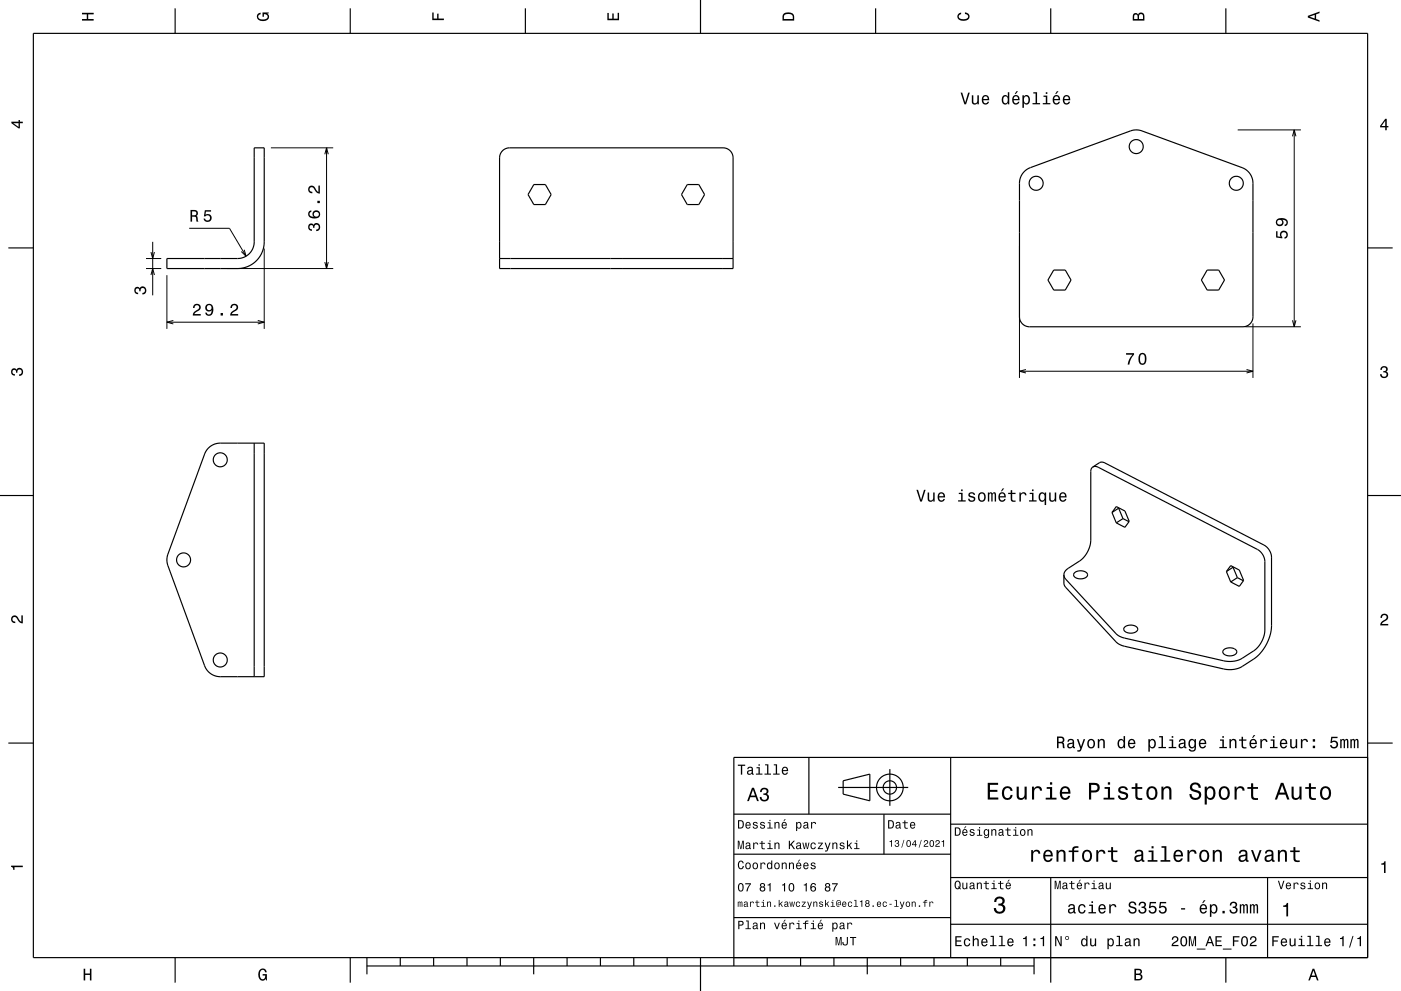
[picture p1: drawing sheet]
<svg xmlns="http://www.w3.org/2000/svg" width="420mm" height="297mm" viewBox="0 0 420 297" stroke-linecap="round" stroke-linejoin="round" font-family="sans-serif">
<g fill="none" stroke="#000" stroke-width=".3">
<path d="M371 38.9h19M388 38.9v59M81.2 44.3h18.7M97.4 46.2l.5-1.9 .5 1.9M97.9 44.3v36.2M387.5 40.9l.5-2 .5 2M43.8 77.5h4.5M45.3 75.6l.5 1.9 .5-1.9M45.8 72.5v16M56.7 68.4h12.1l5 8.4M73.2 74.9l.6 1.9-1.5-1.4M79.2 74.5v24.1"/>
<path d="M97.4 78.5l.5 2 .5-2M305.6 73.9v39.4M43.8 80.5h4.5M45.3 82.4l.5-1.9 .5 1.9M50 82.5v16.1M50 96.6h29.2M52 96l-2 .6 2 .5M68 80.5h31.9M77.3 96l1.9 .6-1.9 .5M373.3 97.9h16.7M375.6 96.9v16.4M387.5 96l.5 1.9 .5-1.9"/>
<path d="M305.6 111.3h70M307.6 110.7l-2 .6 2 .5M373.7 110.7l1.9 .6-1.9 .5"/>
</g>
<g fill="none" stroke="#000" stroke-width=".35">
<path d="M10 10h400v277h-400zM52.5 2.5v7.5M105 2.5v7.5M157.5 2.5v7.5M210 0v10M262.5 2.5v7.5M315 2.5v7.5M367.5 2.5v7.5M76.2 44.3h3v28.2a8 8 0 0 1-8 8h-21.2v-3h21.2a5 5 0 0 0 5-5zM150.7 45.1l1.1-.6 1-.2h64a3 3 0 0 1 3 3v33.2h-70v-33.2l.2-1.2zM160 55.3h3.5l1.7 3-1.7 3h-3.5l-1.7-3zM206 55.3h3.5l1.7 3-1.7 3h-3.5l-1.7-3z"/>
<path d="M307 51.5l1.9-1.3 30-11 1.5-.3 1.9 .3 30 11a5 5 0 0 1 3.3 4.7v40a3 3 0 0 1-3 3h-64a3 3 0 0 1-3-3v-40a5 5 0 0 1 1.4-3.4zM2.5 74.3h7.5M149.8 77.5h70M410 74.3h7.5M315.9 80.9h3.5l1.7 3-1.7 3h-3.5l-1.7-3zM361.9 80.9h3.5l1.7 3-1.7 3h-3.5l-1.7-3zM62.4 134.3a5 5 0 0 1 3.6-1.5h13.2v70h-13.2a5 5 0 0 1-4.7-3.3l-11-30-.3-1.7 .3-1.7 11-30zM76.2 132.8v70M327.6 140l2.3-1.4 1.1 .1 48 24.7a4.5 4.5 0 0 1 2.2 3.6v20.6l-.4 2.6-1.2 3-1.8 2.6-1.6 1.5-3.8 2.4a7.7 7.7 0 0 1-5.6 .8l-29.7-6.8-1.6-.6-.9-.7-15.2-16.4-.4-1-.1-2.7M327.6 140l-.5 .6-.1 .7v20.9l-.3 1.5-.6 1.6a7.5 7.5 0 0 1-2.4 2.8l-3.9 2.6-.7 .8-.2 .8M327.6 140l.7-.2 .9 .2 47.8 24.7a4.5 4.5 0 0 1 2.2 3.6v20.6a8.3 8.3 0 0 1-3.3 6.2l-3.5 2.2a7.7 7.7 0 0 1-5.6 .7l-29.7-6.8-1.5-.5-1-.8-15.1-16.3-.6-1.3M0 148.5h10"/>
<path d="M333.4 153.6l1.3-1.8 2.5 1.3 1.3 3.2-1.3 1.7-2.5-1.3M333.4 153.6l1.3 3.1M335.4 152.3l1.3 3.1M335.4 152.3l-2 1.3M335.4 152.2v.1M336.7 155.4l1.8 1M336.7 155.4l-2 1.3M410 148.5h10M322.1 171.7a2.72 2.72 0 0 1 3.9 .4 2.22 2.22 0 0 1-3.3 1.2l-.8-.7zM367.7 171.3l1.2-1.8 2.6 1.3 1.3 3.2-1.3 1.7-2.6-1.3M367.7 171.3l1.2 3.1M369.7 170l1.2 3.1"/>
<path d="M369.7 170l-2 1.3M369.7 169.9v.1M370.9 173.1l1.9 1M370.9 173.1l-2 1.3M337.2 187.9a2.72 2.72 0 0 1 3.9 .5 2.22 2.22 0 0 1-3.3 1.1l-.9-.7zM366.9 194.8a2.68 2.68 0 0 1 3.9 .4 2.23 2.23 0 0 1-3.3 1.1l-.9-.7zM2.5 222.7h7.5M242.5 227v17M251.3 236h21M252.8 234l8-2v8l-8-2zM266.8 230.5v11M285 227v60"/>
<path d="M410 222.7h7.5M410 227h-190v62.5M220 244h65M220 256h65M265 244v12M285 247h125M220 275h65M285 277h125M285 263h125M315 263v31.5M380 263v24M52.5 287v7.5"/>
<path d="M105 287v7.5M110 289.5h200M110 287v5M120 287v2.5M130 287v2.5M140 287v2.5M150 287v2.5M160 287v5M170 287v2.5M180 287v2.5M190 287v2.5M200 287v2.5"/>
<path d="M210 287v10M230 287v2.5M240 287v2.5M250 287v2.5M260 287v5M270 287v2.5M280 287v2.5M290 287v2.5M300 287v2.5M310 287v5M367.5 287v7.5"/>
<circle cx="310.6" cy="54.9" r="2.1"/>
<circle cx="340.6" cy="43.9" r="2.1"/>
<circle cx="370.6" cy="54.9" r="2.1"/>
<circle cx="66" cy="137.8" r="2.1"/>
<circle cx="55" cy="167.8" r="2.1"/>
<circle cx="66" cy="197.8" r="2.1"/>
<circle cx="266.8" cy="236" r="2"/>
<circle cx="266.8" cy="236" r="4"/>
</g>
<g fill="#000">
<path d="M24.6 3.8h3.5v.5h-1.7v1.4h1.7v.5h-3.5v-.5h1.4v-1.4h-1.4z" fill-rule="evenodd"/>
<path d="M77.3 4.2l.8-.4v.5l-.3 .1a.68 .68 0 0 0-.4 .6 .68 .68 0 0 0 .4 .6 1.68 1.68 0 0 0 2.4-.6 .93 .93 0 0 0-1.1-.8v.8h-.4v-1.3h1.9v.3l-.5 .1 .4 .4a1.19 1.19 0 0 1-.9 1.7 1.9 1.9 0 0 1-2.6-1.3z" fill-rule="evenodd"/>
<path d="M129.6 3.8h.4v1.8h1.1v-1.5h.4v1.5h1.6v.4h-3.5z" fill-rule="evenodd"/>
<path d="M182.1 3.9h.4v1.7h1.1v-1.6h.4v1.6h1.2v-1.8h.4v2.3h-3.5z" fill-rule="evenodd"/>
<path d="M235 4a2.21 2.21 0 0 0-.4 2.2h3.5v-1.2a1.92 1.92 0 0 0-3.1-1zM235.3 4.4l.4-.2a1.45 1.45 0 0 1 2 .8v.7h-2.7l.1-1z" fill-rule="evenodd"/>
<path d="M287.3 4.2l.8-.4v.4l-.3 .1a.66 .66 0 0 0-.4 .6 .66 .66 0 0 0 .4 .6 1.69 1.69 0 0 0 2.5-.5 .9 .9 0 0 0-1-.8v-.5a1.24 1.24 0 0 1 1.4 1.1 1.24 1.24 0 0 1-1.1 1.4 1.93 1.93 0 0 1-2.6-1.2z" fill-rule="evenodd"/>
<path d="M339.8 4.2l-.2 2h3.5v-1.4a.98 .98 0 0 0-.7-1 .98 .98 0 0 0-1.2 .6 .84 .84 0 0 0-1.4-.2zM340.1 4.5l.4-.1 .4 .1 .1 1.2h-1zM341.6 4.4l.4-.2a.58 .58 0 0 1 .7 .7v.8h-1.2z" fill-rule="evenodd"/>
<path d="M392.1 4.7v.6l3.5 1.2v-.4l-1-.4v-1.4l1-.4v-.4zM392.6 5l1.5-.5v1z" fill-rule="evenodd"/>
<path d="M3.4 36.5v.4l2.1 1.6h.5v-1.6h.8v-.4h-.8v-.5h-.4v.5zM4 36.9h1.6v1.1z" fill-rule="evenodd"/>
<path d="M288 27.8l1.1 3.5h.5l1.1-3.5h-.5l-.8 2.9-.9-2.9zM291.3 28.6v1.7a.89 .89 0 0 0 .7 1 .89 .89 0 0 0 1-.4v.4h.4v-2.7h-.4v1.5a.65 .65 0 0 1-.4 .8 .65 .65 0 0 1-.8-.3v-2zM294.6 28.8a1.45 1.45 0 0 0-.2 1.7 1.45 1.45 0 0 0 1.4 .8l.7-.8h-.4l-.6 .5a.76 .76 0 0 1-.7-1h1.8a1.16 1.16 0 0 0-.5-1.3 1.16 1.16 0 0 0-1.5 .1zM295 29.1l.2-.2a.67 .67 0 0 1 .7 .1 .67 .67 0 0 1 .2 .7h-1.3zM300.6 28.8a1.49 1.49 0 0 0-.3 1.6 1.49 1.49 0 0 0 1.3 .9l.5-.5v.5h.5v-3.7h-.5v1.4a.89 .89 0 0 0-1.5-.2zM300.9 29.1a.62 .62 0 0 1 .7-.2 .62 .62 0 0 1 .5 .6v.4a.83 .83 0 0 1-.7 1.1 1.19 1.19 0 0 1-.5-1.9zM304.7 27.3l-.5 .9h.3l.7-.9zM303.7 28.8a1.45 1.45 0 0 0-.2 1.7 1.45 1.45 0 0 0 1.4 .8l.7-.8h-.4l-.6 .5a.76 .76 0 0 1-.7-1h1.8a1.16 1.16 0 0 0-.5-1.3 1.16 1.16 0 0 0-1.5 .1zM304.1 29.1l.2-.2a.67 .67 0 0 1 .7 .1 .67 .67 0 0 1 .2 .7h-1.3zM306.5 28.6v3.7h.5v-1.4a.93 .93 0 0 0 1 .4 .93 .93 0 0 0 .7-.8 1.27 1.27 0 0 0 0-1.4 1.27 1.27 0 0 0-1.4-.5l-.3 .4v-.4zM307.1 29.1a.63 .63 0 0 1 .7-.2 .63 .63 0 0 1 .5 .6v.4a.84 .84 0 0 1-.6 1.1 1.18 1.18 0 0 1-.6-1.9zM309.8 27.6v.4h.7v2.9h-1v.4h2.3v-.4h-.9v-3.3zM312.8 28.6v.4h.7v1.9h-.9v.4h2.3v-.4h-.9v-2.3zM313.5 27.6v.5h.5v-.5zM316.8 27.3l-.5 .9h.3l.7-.9zM315.9 28.8a1.45 1.45 0 0 0-.3 1.7 1.45 1.45 0 0 0 1.5 .8l.7-.8h-.5l-.6 .5a.76 .76 0 0 1-.7-1h1.8a1.16 1.16 0 0 0-.5-1.3 1.16 1.16 0 0 0-1.4 .1zM316.2 29.1l.2-.2a.67 .67 0 0 1 .7 .1 .67 .67 0 0 1 .2 .7h-1.3zM318.9 28.8a1.45 1.45 0 0 0-.2 1.7 1.45 1.45 0 0 0 1.4 .8l.7-.8h-.4l-.6 .5a.76 .76 0 0 1-.7-1h1.7a1.16 1.16 0 0 0-.4-1.3 1.16 1.16 0 0 0-1.5 .1zM319.3 29.1l.2-.2a.67 .67 0 0 1 .7 .1 .67 .67 0 0 1 .2 .7h-1.3z" fill-rule="evenodd"/>
<path d="M415.3 35.6l-1.6 2.1v.5h1.6v.8h.4v-.8h.5v-.4h-.5v-2.2zM415.3 36.2v1.6h-1.1z" fill-rule="evenodd"/>
<path d="M57.1 62.9v3.5h.5v-1.5l1 .1 .3 1.4h.6l-.3-1.5-.3-.2a.97 .97 0 0 0 .4-1.1 .97 .97 0 0 0-1-.7zM57.6 63.4h.6a.6 .6 0 0 1 .7 .6 .6 .6 0 0 1-.8 .5h-.5z" fill-rule="evenodd"/>
<path d="M61.4 63h1.9v.4h-1.6l-.1 1a1.21 1.21 0 0 1 1.7 .5 1.21 1.21 0 0 1-.8 1.7 1.21 1.21 0 0 1-1.5-1.1h.5a.8 .8 0 0 0 1.2 .4 .8 .8 0 0 0 .1-1.3 .8 .8 0 0 0-1.3 .3h-.4z" fill-rule="evenodd"/>
<path d="M92.6 67.2a1.17 1.17 0 0 0-.2 1.3 1.17 1.17 0 0 0 1.1 .7v-.5a.62 .62 0 0 1-.7-.3 .62 .62 0 0 1 .2-.8 .62 .62 0 0 1 .8 .2l.1 .5h.4a.72 .72 0 0 1 .4-.9 .72 .72 0 0 1 .9 .4 .72 .72 0 0 1-.5 .9l-.3 .1v.5a1.18 1.18 0 0 0 1.2-1.5 1.18 1.18 0 0 0-1.8-.6l-.2 .2a.86 .86 0 0 0-1.4-.2zM92.6 63.4a1.44 1.44 0 0 0 .1 1.6 1.44 1.44 0 0 0 1.6 .5 1.26 1.26 0 0 0 1.7-1 1.26 1.26 0 0 0-1.2-1.5 1.11 1.11 0 0 0-1.1 .7 1.11 1.11 0 0 0 .4 1.3 1.02 1.02 0 0 1-1.3-.8l.1-.5 .4-.2v-.4zM94.1 64.3a.75 .75 0 0 1 1.5 0 .75 .75 0 0 1-1.5 0zM95.1 60.2v.7h.8v-.7zM92.7 55.9a1.2 1.2 0 0 0-.2 1.4 1.2 1.2 0 0 0 1.1 .6v-.4a.71 .71 0 0 1-.8-.5 .71 .71 0 0 1 .5-.9 .71 .71 0 0 1 .9 .5l.1 .3a1.63 1.63 0 0 0 1.6 1.1v-2.4h-.4v1.9l-.5-.3-.7-1.2a1.11 1.11 0 0 0-1.6-.1z" fill-rule="evenodd"/>
<path d="M382.6 69.3v1.9l1.8 .2v-.4a.8 .8 0 0 1-.2-1.2 .8 .8 0 0 1 1.2 .1 .8 .8 0 0 1-.3 1.2v.5a1.21 1.21 0 0 0 1-1.6 1.21 1.21 0 0 0-1.6-.8 1.21 1.21 0 0 0-.6 1.8l-.9-.2v-1.5zM382.9 65.7a1.17 1.17 0 0 0-.3 1.6 1.17 1.17 0 0 0 1.7 .2 1.17 1.17 0 0 0 .1-1.6 1.02 1.02 0 0 1 1.3 .8l-.2 .4-.4 .2v.5a1.23 1.23 0 0 0 .9-1.5 1.23 1.23 0 0 0-1.4-.9zM382.9 66.6a.75 .75 0 0 1 1.5 0 .75 .75 0 0 1-1.5 0z" fill-rule="evenodd"/>
<path d="M40.5 86.2a.86 .86 0 0 1 1.4 .2 1.12 1.12 0 0 1 1.6-.4 1.12 1.12 0 0 1 .3 1.6l-.6 .6-.5 .1v-.5a.72 .72 0 0 0 .9-.7 .72 .72 0 0 0-.8-.7 .72 .72 0 0 0-.6 .9h-.4a.62 .62 0 0 0-.5-.8 .62 .62 0 0 0-.7 .4 .62 .62 0 0 0 .5 .8h.3v.5a1.17 1.17 0 0 1-1.1-.7 1.17 1.17 0 0 1 .2-1.3z" fill-rule="evenodd"/>
<path d="M58.2 91.4l-.3 .9h.4a.7 .7 0 0 1 .5-.8 .7 .7 0 0 1 .9 .5 .7 .7 0 0 1-.5 .8l-.3 .2a1.63 1.63 0 0 0-1.1 1.6h2.4v-.5h-1.9l.8-.8a1.17 1.17 0 0 0 1-1.6 1.17 1.17 0 0 0-1.9-.3zM61.8 91.4a1.15 1.15 0 0 0 0 1.6 1.15 1.15 0 0 0 1.7 0 1.03 1.03 0 0 1-.9 1.3l-.4-.2-.2-.4h-.5a1.23 1.23 0 0 0 1.5 .9 1.23 1.23 0 0 0 .9-1.5 1.41 1.41 0 0 0-.3-1.7 1.41 1.41 0 0 0-1.8 0zM62 92.2a.75 .75 0 0 1 1.5 0 .75 .75 0 0 1-1.5 0zM66.1 93.8v.8h.7v-.8zM69.4 91.4l-.3 .9h.4a.7 .7 0 0 1 .5-.8 .7 .7 0 0 1 .9 .5 .7 .7 0 0 1-.5 .8l-.3 .2a1.63 1.63 0 0 0-1.1 1.6h2.4v-.5h-1.9l.8-.8a1.17 1.17 0 0 0 1-1.6 1.17 1.17 0 0 0-1.9-.3z" fill-rule="evenodd"/>
<path d="M3.6 110.6a.86 .86 0 0 1 1.4 .2 1.12 1.12 0 0 1 1.5-.4 1.12 1.12 0 0 1 .3 1.6l-.5 .6-.6 .1v-.5a.72 .72 0 0 0 .9-.6 .72 .72 0 0 0-.8-.8 .72 .72 0 0 0-.6 .9h-.4a.62 .62 0 0 0-.4-.8 .62 .62 0 0 0-.8 .5 .62 .62 0 0 0 .5 .7h.4l-.1 .5a1.17 1.17 0 0 1-1-.7 1.17 1.17 0 0 1 .2-1.3z" fill-rule="evenodd"/>
<path d="M337.6 105.8v.5h1.9a5.2 5.2 0 0 0-1.4 3h.5a5.3 5.3 0 0 1 1.4-3v-.5zM341.6 106.2a2.02 2.02 0 0 0 .9 3.2 2.03 2.03 0 0 0 .9-3.2 1.11 1.11 0 0 0-1.8 0zM342.2 106.2h.6a2.38 2.38 0 0 1 0 2.7h-.6a2.37 2.37 0 0 1 0-2.7z" fill-rule="evenodd"/>
<path d="M414.1 110a1.01 1.01 0 0 1 1.5-.2 1.01 1.01 0 0 1 0 1.6 1.12 1.12 0 0 1 .4 1.5 1.12 1.12 0 0 1-1.6 .3l-.6-.5-.1-.6h.5a.72 .72 0 0 0 .7 .9 .72 .72 0 0 0 .7-.8 .72 .72 0 0 0-.9-.6v-.4a.62 .62 0 0 0 .8-.4 .62 .62 0 0 0-.5-.8 .62 .62 0 0 0-.7 .5v.4h-.5z" fill-rule="evenodd"/>
<path d="M274.7 146.8l1.2 3.5h.5l1.1-3.5h-.5l-.9 3-.9-3zM278.1 147.6v1.8a.89 .89 0 0 0 .6 1 .89 .89 0 0 0 1.1-.5v.4h.4v-2.7h-.4v1.6a.65 .65 0 0 1-.4 .7 .65 .65 0 0 1-.8-.3l-.1-2zM281.4 147.9a1.45 1.45 0 0 0-.3 1.6 1.45 1.45 0 0 0 1.5 .8l.7-.8h-.5l-.6 .5a.76 .76 0 0 1-.7-.9h1.8a1.17 1.17 0 0 0-.5-1.4 1.17 1.17 0 0 0-1.4 .2zM281.7 148.1l.2-.1a.67 .67 0 0 1 .7 0 .67 .67 0 0 1 .3 .7h-1.4zM287.4 147.7v.4h.7v1.8h-.9v.4h2.3v-.4h-.9v-2.2zM288.1 146.7v.5h.5v-.5zM290.5 147.7l-.1 .3a.96 .96 0 0 0 1.1 1.2l.3 .1a.6 .6 0 0 1-.5 .8 .6 .6 0 0 1-.6-.6h-.5a1.03 1.03 0 0 0 1.3 .9 1.03 1.03 0 0 0 .7-1.4l-1.4-.5a.54 .54 0 0 1 .5-.7 .54 .54 0 0 1 .6 .5h.4a1.08 1.08 0 0 0-1.8-.6zM293.5 147.9a1.45 1.45 0 0 0-.2 1.7 1.45 1.45 0 0 0 1.5 .7 1.45 1.45 0 0 0 .7-1.8 1.45 1.45 0 0 0-1.7-.9zM293.8 148.2a.67 .67 0 0 1 .7-.3 .67 .67 0 0 1 .5 .6 .93 .93 0 0 1 0 1.1 .93 .93 0 0 1-1 .3 1.36 1.36 0 0 1-.2-1.7zM296.2 147.6v2.7h.4v-2.1l.2-.3h.3l.1 .3v2.1h.4v-2.1l.3-.3 .3 .5v1.9h.4v-1.9a.69 .69 0 0 0-.5-.9l-.6 .4-.5-.4-.5 .4v-.3zM300.6 146.4l-.5 .8h.3l.7-.8zM299.6 147.9a1.45 1.45 0 0 0-.3 1.6 1.45 1.45 0 0 0 1.5 .8l.7-.8h-.5l-.5 .5a.76 .76 0 0 1-.7-.9h1.7a1.16 1.16 0 0 0-.5-1.4 1.16 1.16 0 0 0-1.4 .2zM299.9 148.1l.3-.1a.66 .66 0 0 1 .6 0 .66 .66 0 0 1 .3 .7h-1.3zM303 146.9v.8h-.8v.4h.8v1.8a1.04 1.04 0 0 0 1.5 .5v-.4a.68 .68 0 0 1-1-.4l-.1-1.5h1.1v-.4h-1.1v-.8zM305.6 147.6v2.7h.4v-1.5a.66 .66 0 0 1 .4-.8 .66 .66 0 0 1 .8 .2l.1 .2h.4a.89 .89 0 0 0-.7-.9 .89 .89 0 0 0-1 .6v-.5zM308.7 147.7v.4h.7v1.8h-.9v.4h2.3v-.4h-1v-2.2zM309.4 146.7v.5h.4v-.5zM311.6 147.9a1.49 1.49 0 0 0-.2 1.5 1.49 1.49 0 0 0 1.2 1l.6-.5v1.5h.4v-3.8h-.4v.4l-.4-.4a.91 .91 0 0 0-1.2 .3zM312 148.2a.62 .62 0 0 1 .7-.3 .62 .62 0 0 1 .4 .6 .91 .91 0 0 1 .1 1 .91 .91 0 0 1-1 .4l-.4-.5zM314.5 147.6v1.8a.89 .89 0 0 0 .7 1 .89 .89 0 0 0 1-.5v.4h.4v-2.7h-.4v1.6a.65 .65 0 0 1-.4 .7 .65 .65 0 0 1-.8-.3v-2zM317.8 147.9a1.46 1.46 0 0 0-.2 1.6 1.46 1.46 0 0 0 1.4 .8l.7-.8h-.4l-.6 .5a.76 .76 0 0 1-.7-.9h1.7a1.17 1.17 0 0 0-.4-1.4 1.17 1.17 0 0 0-1.5 .2zM318.2 148.1l.2-.1a.66 .66 0 0 1 .7 0 .66 .66 0 0 1 .2 .7h-1.3z" fill-rule="evenodd"/>
<path d="M3.6 184.7a1.22 1.22 0 0 1 2 .8l.8 .8v-1.9h.4v2.4a2.76 2.76 0 0 1-2-1.8 .69 .69 0 0 0-1.1 .5 .69 .69 0 0 0 .9 .8v.4a1.19 1.19 0 0 1-1.2-.6 1.19 1.19 0 0 1 .2-1.4z" fill-rule="evenodd"/>
<path d="M414.2 184.2a1.18 1.18 0 0 1 1.9 .3 1.18 1.18 0 0 1-1 1.7l-.8 .8h1.9v.4h-2.4a2.76 2.76 0 0 1 1.8-2 .69 .69 0 0 0-.5-1.1 .69 .69 0 0 0-.8 .9h-.4z" fill-rule="evenodd"/>
<path d="M221.2 229.2v.3h.9v2.7h.4v-2.7h.9v-.3zM224.3 230l-.3 .5h.4a.47 .47 0 0 1 .5-.4 .47 .47 0 0 1 .4 .6l-.2 .1a.78 .78 0 0 0-1.1 .4 .78 .78 0 0 0 .6 1l.8-.3 .1 .2 .5 .1v-.3l-.3-.1v-1.3a.87 .87 0 0 0-.6-.7 .87 .87 0 0 0-.8 .2zM224.4 231.3l.9-.3v.4a.51 .51 0 0 1-.5 .5 .51 .51 0 0 1-.5-.5zM226.8 229.9v.3h.6v1.6h-.8v.4h2v-.4h-.8v-1.9zM227.4 229.1v.4h.4v-.4zM229.4 229.1v.3h.6v2.4h-.8v.4h1.9v-.4h-.8v-2.7zM232 229.1v.3h.6v2.4h-.8v.4h1.9v-.4h-.7v-2.7zM234.6 230.1a1.24 1.24 0 0 0-.2 1.4 1.24 1.24 0 0 0 1.2 .7l.6-.7h-.3l-.6 .4a.64 .64 0 0 1-.5-.8h1.5v-.2a.96 .96 0 0 0-.5-1 .96 .96 0 0 0-1.2 .2zM234.9 230.3l.7-.2 .3 .7h-1.1z" fill-rule="evenodd"/>
<path d="M296.1 234.6v5h3.2v-.6h-2.5v-1.7h2.2v-.6h-2.2v-1.5h2.4v-.6zM300.8 236.2a2.18 2.18 0 0 0 1.2 3.6 1.51 1.51 0 0 0 1.6-1.6h-.6a.95 .95 0 0 1-.9 1 .95 .95 0 0 1-1-.9 1.6 1.6 0 0 1 .9-2.1 .86 .86 0 0 1 .9 .8h.7a1.56 1.56 0 0 0-1.1-1.3 1.56 1.56 0 0 0-1.7 .5zM304.8 235.8v2.5a1.27 1.27 0 0 0 .9 1.4 1.27 1.27 0 0 0 1.5-.7v.6h.6v-3.8h-.6v2.2a.92 .92 0 0 1-.6 1.1 .92 .92 0 0 1-1.2-.4v-2.9zM309.4 235.8v3.8h.6v-2.2a.95 .95 0 0 1 .5-1.1 .95 .95 0 0 1 1.2 .3l.1 .4h.6a1.28 1.28 0 0 0-1-1.4 1.28 1.28 0 0 0-1.4 .8v-.6zM313.8 235.9v.5h1v2.7h-1.3v.5h3.2v-.5h-1.3v-3.2zM314.8 234.4v.8h.6v-.8zM318.1 236.2a2.2 2.2 0 0 0 1.2 3.6 1.51 1.51 0 0 0 1.5-1.3h-.6l-.3 .5-.5 .2a1.08 1.08 0 0 1-1-1.3h2.5a1.66 1.66 0 0 0-.7-2 1.66 1.66 0 0 0-2.1 .3zM318.6 236.5a.94 .94 0 0 1 1.2-.2 .94 .94 0 0 1 .5 1h-1.9zM326.5 234.6v5h.6v-2.1a1.92 1.92 0 0 0 2.6-1.4 1.33 1.33 0 0 0-1.5-1.5zM327.1 235.2a1.6 1.6 0 0 1 1.8 .5 .86 .86 0 0 1 0 .9 .86 .86 0 0 1-.9 .3h-.9zM331.1 235.9v.5h1v2.7h-1.3v.5h3.3v-.5h-1.3v-3.2zM332.1 234.4v.8h.7v-.8zM335.6 235.9a1.08 1.08 0 0 0-.3 1.2 1.08 1.08 0 0 0 1 .7l1.2 .5a.91 .91 0 0 1-.8 1 .91 .91 0 0 1-1-.9h-.6a1.52 1.52 0 0 0 1.7 1.3 1.52 1.52 0 0 0 1.3-1.7l-.5-.5-1.6-.4a.76 .76 0 0 1 .6-1 .76 .76 0 0 1 .9 .7h.6a1.47 1.47 0 0 0-1-1.2 1.47 1.47 0 0 0-1.5 .3zM340.4 234.7v1.2h-1.1v.5h1.1v2.6a1.49 1.49 0 0 0 2 .7v-.5a.97 .97 0 0 1-1.4-.5v-2.3h1.4v-.5h-1.4v-1.2zM344.1 236.2a2.18 2.18 0 0 0 1.2 3.6 2.12 2.12 0 0 0 1.7-2.1 2.12 2.12 0 0 0-1.7-2.1l-.7 .2zM344.6 236.6a.96 .96 0 0 1 1-.4 .96 .96 0 0 1 .7 .8 1.59 1.59 0 0 1-1 2.2 1.67 1.67 0 0 1-.7-2.6zM348.2 235.8v3.8h.6v-2.2a.91 .91 0 0 1 .6-1.1 .91 .91 0 0 1 1.1 .5v2.8h.7v-2.5a1.27 1.27 0 0 0-.9-1.4 1.27 1.27 0 0 0-1.5 .6v-.5zM357.1 234.9a1.37 1.37 0 0 0-.3 1.5 1.37 1.37 0 0 0 1.3 .9 1.1 1.1 0 0 1 1.3 1.3 1.19 1.19 0 0 1-1.3 .5 1.19 1.19 0 0 1-.9-1.1h-.7a1.73 1.73 0 0 0 2.2 1.8 1.73 1.73 0 0 0 1-2.6l-1.1-.4a1.02 1.02 0 0 1-1.2-.9 .99 .99 0 0 1 1.1-.8 .99 .99 0 0 1 .8 1h.7a1.66 1.66 0 0 0-1-1.6 1.66 1.66 0 0 0-1.9 .4zM361.2 235.8v5.3h.6v-2.1a1.32 1.32 0 0 0 1.4 .7 1.32 1.32 0 0 0 1.1-1.1 2.15 2.15 0 0 0-1.4-3l-.6 .2-.5 .5v-.5zM362.1 236.6a.9 .9 0 0 1 .9-.4 .9 .9 0 0 1 .7 .8 1.61 1.61 0 0 1-.9 2.2 1.69 1.69 0 0 1-.7-2.6zM365.8 236.2a2.18 2.18 0 0 0 1.2 3.6 2.16 2.16 0 0 0 1.8-1.8 2.16 2.16 0 0 0-1.1-2.2h-1.4zM366.3 236.6a.96 .96 0 0 1 1-.4 .96 .96 0 0 1 .7 .8 1.59 1.59 0 0 1-1 2.2 1.67 1.67 0 0 1-.7-2.6zM370.1 235.8v3.8h.6v-2.2a.95 .95 0 0 1 .5-1.1 .95 .95 0 0 1 1.2 .3l.1 .4h.6a1.28 1.28 0 0 0-1-1.4 1.28 1.28 0 0 0-1.4 .8v-.6zM375.1 234.7v1.2h-1.1v.5h1.1v2.6a1.49 1.49 0 0 0 2 .7v-.5a.98 .98 0 0 1-1.4-.5v-2.3h1.4v-.5h-1.4v-1.2zM384 234.6l-1.8 5h.6l.6-1.5h2l.5 1.5h.7l-1.9-5zM384.4 235.3l.7 2.2h-1.5zM387.2 235.8v2.5a1.27 1.27 0 0 0 .9 1.4 1.27 1.27 0 0 0 1.5-.7v.6h.6v-3.8h-.6v2.2a.92 .92 0 0 1-.6 1.1 .92 .92 0 0 1-1.1-.4l-.1-2.9zM392.4 234.7v1.2h-1.1v.5h1.1v2.6a1.49 1.49 0 0 0 2.1 .7v-.5a.97 .97 0 0 1-1.4-.5l-.1-2.3h1.5v-.5h-1.5v-1.2zM396.1 236.2a2.18 2.18 0 0 0 1.3 3.6 2.16 2.16 0 0 0 1.7-1.8 2.16 2.16 0 0 0-1-2.2h-1.4zM396.6 236.6a.96 .96 0 0 1 1-.4 .96 .96 0 0 1 .7 .8 1.59 1.59 0 0 1-.9 2.2 1.67 1.67 0 0 1-.8-2.6z" fill-rule="evenodd"/>
<path d="M316.9 220.7v3.5h.4v-1.4h1.1l.3 1.4h.5l-.3-1.5-.3-.2a.97 .97 0 0 0 .5-1.1 .97 .97 0 0 0-1.1-.7zM317.3 221.2h.6a.6 .6 0 0 1 .7 .6 .6 .6 0 0 1-.7 .5h-.6zM320.3 221.7l-.3 .6h.4a.55 .55 0 0 1 .7-.5 .55 .55 0 0 1 .4 .7l-.2 .1a.91 .91 0 0 0-1.3 .5 .91 .91 0 0 0 .7 1.2l.9-.4 .1 .3h.6v-.3l-.3-.1v-1.6a1.02 1.02 0 0 0-1.7-.5zM320.5 223.2l1.1-.3a.77 .77 0 0 1-.2 .8 .77 .77 0 0 1-.9 .1zM322.8 221.5l1.1 2.9-.3 .4h-.6v.4a.89 .89 0 0 0 1.2-.6l1.1-3.1h-.4l-.8 2.2-.8-2.2zM326.2 221.8a1.45 1.45 0 0 0-.2 1.7 1.45 1.45 0 0 0 1.6 .7 1.45 1.45 0 0 0 .7-1.7 1.45 1.45 0 0 0-1.7-1zM326.6 222.1a.67 .67 0 0 1 .7-.3 .67 .67 0 0 1 .5 .6 .93 .93 0 0 1 0 1.1 .93 .93 0 0 1-1 .4 1.36 1.36 0 0 1-.2-1.8zM329.1 221.5v2.7h.4v-1.5a.63 .63 0 0 1 .6-.9 .63 .63 0 0 1 .7 .7v1.7h.4v-1.7a.89 .89 0 0 0-.6-1 .89 .89 0 0 0-1.1 .4v-.4zM335.3 221.8a1.49 1.49 0 0 0-.3 1.6 1.49 1.49 0 0 0 1.3 .9l.5-.5v.4h.5v-3.6h-.5v1.3a.89 .89 0 0 0-1.5-.1zM335.6 222.1a.62 .62 0 0 1 .7-.3 .62 .62 0 0 1 .5 .6 .91 .91 0 0 1 0 1.1 .91 .91 0 0 1-.9 .4l-.4-.6zM338.4 221.8a1.46 1.46 0 0 0-.2 1.6 1.46 1.46 0 0 0 1.4 .9l.7-.8h-.4l-.6 .4a.75 .75 0 0 1-.7-.9h1.8a1.17 1.17 0 0 0-.5-1.4 1.17 1.17 0 0 0-1.5 .2zM338.8 222l.2-.1a.67 .67 0 0 1 .7 .1 .67 .67 0 0 1 .2 .6h-1.3zM344.3 221.5v3.8h.4v-1.5a.93 .93 0 0 0 1 .5 .93 .93 0 0 0 .8-.8 1.28 1.28 0 0 0-.1-1.5 1.28 1.28 0 0 0-1.4-.4l-.3 .3v-.4zM344.9 222.1a.63 .63 0 0 1 .7-.3 .63 .63 0 0 1 .4 .6l.1 .5a.84 .84 0 0 1-.7 1 1.18 1.18 0 0 1-.5-1.8zM347.5 220.6v.4h.7v2.9h-.9v.3h2.3v-.3h-1v-3.3zM350.6 221.6v.4h.7v1.9h-.9v.3h2.2v-.3h-.9v-2.3zM351.3 220.6v.5h.4v-.5zM353.7 221.7l-.3 .6h.4a.55 .55 0 0 1 .7-.5 .55 .55 0 0 1 .4 .7l-.2 .1a.91 .91 0 0 0-1.3 .5 .91 .91 0 0 0 .7 1.2l.9-.4 .1 .3h.6v-.3l-.3-.1v-1.6a1.02 1.02 0 0 0-.7-.8 1.02 1.02 0 0 0-1 .3zM353.9 223.2l1-.3a.77 .77 0 0 1-.1 .8 .77 .77 0 0 1-.9 .1zM356.6 221.8a1.49 1.49 0 0 0-.3 1.6 1.49 1.49 0 0 0 1.3 .9l.5-.5a.73 .73 0 0 1-.3 1 .73 .73 0 0 1-1-.3h-.4a1.1 1.1 0 0 0 1.2 .8 1.1 1.1 0 0 0 .9-1.2v-2.6h-.4v.5l-.3-.4a.89 .89 0 0 0-1.2 .2zM356.9 222.1a.63 .63 0 0 1 .7-.3 .63 .63 0 0 1 .5 .6 .92 .92 0 0 1 0 1.1 .92 .92 0 0 1-1 .4l-.3-.6zM359.7 221.8a1.45 1.45 0 0 0-.3 1.6 1.45 1.45 0 0 0 1.5 .9l.7-.8h-.5l-.6 .4a.75 .75 0 0 1-.6-.9h1.7a1.16 1.16 0 0 0-.5-1.4 1.16 1.16 0 0 0-1.4 .2zM360 222l.2-.1a.67 .67 0 0 1 .7 .1 .67 .67 0 0 1 .3 .6h-1.3zM365.8 221.6v.4h.6v1.9h-.9v.3h2.3v-.3h-.9v-2.3zM366.4 220.6v.5h.5v-.5zM368.6 221.5v2.7h.4v-1.5a.63 .63 0 0 1 .5-.9 .63 .63 0 0 1 .7 .7v1.7h.5v-1.7a.89 .89 0 0 0-.6-1 .89 .89 0 0 0-1.1 .4v-.4zM372.2 220.8v.8h-.8v.4h.8v1.8a1.04 1.04 0 0 0 1.5 .5v-.4a.68 .68 0 0 1-1-.3l-.1-1.6h1.1v-.4h-1.1v-.8zM375.8 220.3l-.5 .9h.3l.7-.9zM374.9 221.8a1.45 1.45 0 0 0-.3 1.6 1.45 1.45 0 0 0 1.5 .9l.7-.8h-.5l-.6 .4a.75 .75 0 0 1-.7-.9h1.8a1.16 1.16 0 0 0-.5-1.4 1.16 1.16 0 0 0-1.4 .2zM375.2 222l.2-.1a.67 .67 0 0 1 .7 .1 .67 .67 0 0 1 .2 .6h-1.3zM377.8 221.5v2.7h.5v-1.5a.66 .66 0 0 1 .4-.8 .66 .66 0 0 1 .8 .2v.3h.5a.89 .89 0 0 0-.7-1 .89 .89 0 0 0-1.1 .6v-.5zM380.9 221.6v.4h.7v1.9h-.9v.3h2.3v-.3h-.9v-2.3zM381.6 220.6v.5h.5v-.5zM384 221.8a1.45 1.45 0 0 0-.3 1.6 1.45 1.45 0 0 0 1.5 .9l.7-.8h-.5l-.6 .4a.75 .75 0 0 1-.7-.9h1.8a1.16 1.16 0 0 0-.5-1.4 1.16 1.16 0 0 0-1.4 .2zM384.3 222l.2-.1a.67 .67 0 0 1 .7 .1 .67 .67 0 0 1 .3 .6h-1.4zM386.8 221.5v1.8a.89 .89 0 0 0 .6 1 .89 .89 0 0 0 1.1-.5v.4h.4v-2.7h-.5v1.6a.64 .64 0 0 1-.4 .8 .64 .64 0 0 1-.8-.3v-2.1zM390 221.5v2.7h.4v-1.5a.66 .66 0 0 1 .4-.8 .66 .66 0 0 1 .8 .2l.1 .3h.4a.89 .89 0 0 0-.7-1 .89 .89 0 0 0-1 .6v-.5zM393.6 223.5v.7h.7v-.7zM393.6 221.5v.8h.7v-.8zM399.1 220.8l-.3 1.9h.4a.8 .8 0 0 1 1.3-.3 .8 .8 0 0 1-.1 1.3 .8 .8 0 0 1-1.2-.4h-.5a1.21 1.21 0 0 0 1.5 1.1 1.21 1.21 0 0 0 .8-1.7 1.21 1.21 0 0 0-1.7-.5l.1-1h1.6v-.4zM401.8 221.5v2.7h.4v-2.1l.2-.3h.3l.1 .3v2.1h.4v-2l.4-.4 .2 .5v1.9h.4v-1.8a.69 .69 0 0 0-.5-1l-.5 .4-.5-.4-.5 .4v-.3zM404.8 221.5v2.7h.4v-1.8l.3-.6h.2l.1 .3 .1 2.1h.3l.1-2 .3-.4 .3 .5v1.9h.4v-1.8a.69 .69 0 0 0-.6-1l-.5 .4-.5-.4-.5 .4v-.3z" fill-rule="evenodd"/>
<path d="M3.3 259.4h3.5v.5h-2.5v.8h-.3a.77 .77 0 0 0-.7-.9z" fill-rule="evenodd"/>
<path d="M221.2 252v2.5h.3v-2.3l.4 2.3h.3l.5-2.3v2.3h.3v-2.5h-.5l-.4 2.2-.5-2.2zM223.7 252.6l-.2 .5h.3a.39 .39 0 0 1 .5-.4 .39 .39 0 0 1 .3 .6 .73 .73 0 0 0-1 .2 .73 .73 0 0 0 .2 1l.9-.3v.2l.4 .1-.2-1.4a.73 .73 0 0 0-.4-.6 .73 .73 0 0 0-.8 .1zM223.8 253.7l.8-.2v.3a.42 .42 0 0 1-.4 .5 .42 .42 0 0 1-.4-.5zM225.8 252.5v2h.3l.1-1.6 .6-.1 .2 .3h.3a.64 .64 0 0 0-.5-.6 .64 .64 0 0 0-.7 .4v-.4zM228.3 252v.6h-.6v.3h.6v1.3a.75 .75 0 0 0 1 .3v-.3l-.6-.1-.1-.3v-.9h.7v-.3h-.7v-.6zM230.2 252.6v.3h.5v1.3h-.7v.3h1.6v-.3h-.6v-1.6zM230.7 251.9v.3h.3v-.3zM232.2 252.5v2h.3v-1.1a.45 .45 0 0 1 .4-.7 .45 .45 0 0 1 .5 .6v1.2h.3v-1.3a.63 .63 0 0 0-.5-.7 .63 .63 0 0 0-.7 .3v-.3zM236.5 252v2.5h.3v-.9l.3-.3 .8 1.2h.5l-1.1-1.5 1-1h-.4l-1.1 1.1v-1.1zM238.9 252.6l-.2 .5h.3a.39 .39 0 0 1 .5-.4 .39 .39 0 0 1 .2 .6 .73 .73 0 0 0-.9 .2 .73 .73 0 0 0 .2 1l.8-.3 .1 .2 .4 .1-.2-1.4a.72 .72 0 0 0-.5-.6 .72 .72 0 0 0-.7 .1zM239 253.7l.8-.2v.3a.42 .42 0 0 1-.4 .5 .42 .42 0 0 1-.4-.5zM240.5 252.5l.5 2h.3l.3-1.7 .3 1.7h.3l.5-2h-.3l-.4 1.7-.2-1.7h-.4l-.2 1.7-.4-1.7zM243.2 252.7a.98 .98 0 0 0-.2 1.4 .98 .98 0 0 0 1.3 .2l.3-.5h-.3l-.3 .4a.69 .69 0 0 1-.7-.7 .69 .69 0 0 1 .8-.6l.2 .3h.3a.78 .78 0 0 0-.6-.7 .78 .78 0 0 0-.8 .2zM245.2 252.5v.3h1.1l-1.1 1.7h1.5v-.3h-1.1l1.1-1.7zM247.2 252.5l.8 2.1-.2 .3h-.5v.3h.6l1.1-2.7h-.3l-.6 1.6-.5-1.6zM249.5 252.5v2h.3v-1.1a.45 .45 0 0 1 .4-.7 .45 .45 0 0 1 .5 .6v1.2h.3v-1.3a.63 .63 0 0 0-.4-.7 .63 .63 0 0 0-.8 .3v-.3zM251.9 252.6l-.2 .4 .2 .4 .9 .4a.43 .43 0 0 1-.3 .5 .43 .43 0 0 1-.5-.4h-.3a.7 .7 0 0 0 .9 .7 .7 .7 0 0 0 .3-1.2l-.8-.2a.38 .38 0 0 1 .3-.5 .38 .38 0 0 1 .5 .4l.3-.1-.5-.5zM253.9 251.9v2.6h.3v-.7l.4-.3 .5 1h.4l-.7-1.3 .7-.7h-.4l-.9 .9v-1.5zM256.2 252.6v.3h.5v1.3h-.7v.3h1.7v-.3h-.7v-1.6zM256.7 251.9v.3h.3v-.3z" fill-rule="evenodd"/>
<path d="M221.2 245.8v2.5h.9a1.28 1.28 0 0 0 1-1.2 1.28 1.28 0 0 0-1-1.3zM221.6 246.1a.96 .96 0 0 1 1.1 1 .96 .96 0 0 1-1.1 .9zM223.7 246.6a.98 .98 0 0 0-.2 1.3 .98 .98 0 0 0 1.3 .3l.2-.4-.9 .3-.3-.7 1.3-.1a.8 .8 0 0 0-.5-.9 .8 .8 0 0 0-.9 .2zM223.9 246.7l.6-.1 .2 .6h-.9zM225.9 246.5l-.2 .4 .1 .3 1 .4a.43 .43 0 0 1-.4 .5 .43 .43 0 0 1-.4-.4h-.3a.7 .7 0 0 0 .9 .7 .7 .7 0 0 0 .3-1.1l-.8-.3a.38 .38 0 0 1 .3-.5 .38 .38 0 0 1 .4 .4h.3l-.4-.6zM228 246.5l-.1 .4 .1 .3 1 .4a.43 .43 0 0 1-.4 .5 .43 .43 0 0 1-.5-.4h-.3a.7 .7 0 0 0 1 .7 .7 .7 0 0 0 .2-1.1l-.7-.3a.38 .38 0 0 1 .3-.5 .38 .38 0 0 1 .4 .4h.3l-.4-.6zM230.2 246.4v.3h.5v1.3h-.7v.3h1.6v-.3h-.6v-1.6zM230.7 245.7v.4h.3v-.4zM232.2 246.4v1.9h.3v-1.1a.45 .45 0 0 1 .4-.6 .45 .45 0 0 1 .5 .5v1.2h.3v-1.3a.63 .63 0 0 0-.5-.7 .63 .63 0 0 0-.7 .4v-.3zM235.2 245.5l-.4 .6 .8-.6zM234.5 246.6a.98 .98 0 0 0-.2 1.3 .98 .98 0 0 0 1.3 .3l.3-.4-1 .3-.3-.7 1.3-.1a.8 .8 0 0 0-.4-.9 .8 .8 0 0 0-1 .2zM234.8 246.7l.5-.1 .3 .6h-1zM238.7 246.4v2.7h.3v-1.1l.1 .2a.67 .67 0 0 0 .7 .1 .67 .67 0 0 0 .4-.5 .91 .91 0 0 0 0-1.1 .91 .91 0 0 0-1-.3l-.2 .3v-.3zM239.1 246.8l.2-.2a.7 .7 0 0 1 .7 .7 .7 .7 0 0 1-.7 .7l-.3-.3zM241.1 246.5l-.2 .4h.3a.39 .39 0 0 1 .4-.3 .39 .39 0 0 1 .3 .5 .73 .73 0 0 0-.9 .3 .73 .73 0 0 0 .1 .9l.9-.2 .1 .2h.4l-.2-1.4a.73 .73 0 0 0-.5-.6 .73 .73 0 0 0-.7 .2zM241.2 247.6l.8-.3v.3a.42 .42 0 0 1-.4 .5 .42 .42 0 0 1-.5-.5zM243.1 246.4v1.9h.4l.1-1.6 .5-.1 .2 .4h.4a.64 .64 0 0 0-.5-.7 .64 .64 0 0 0-.8 .4v-.3z" fill-rule="evenodd"/>
<path d="M221.4 258.2a1.33 1.33 0 0 0-.2 1.5 1.33 1.33 0 0 0 1.3 .8l.5-1h-.3l-.4 .7a1.04 1.04 0 0 1-.8-.9 1.04 1.04 0 0 1 .6-1.1l.5 .5h.4a.85 .85 0 0 0-.6-.8 .85 .85 0 0 0-1 .3zM223.6 258.7a.98 .98 0 0 0-.1 1.4 .98 .98 0 0 0 1.4 .2 .98 .98 0 0 0 .1-1.4 .98 .98 0 0 0-1.4-.2zM223.9 258.9l.1-.1a.71 .71 0 0 1 .8 .7 .71 .71 0 0 1-.8 .7l-.2-.4zM225.8 258.7a.98 .98 0 0 0-.1 1.4 .98 .98 0 0 0 1.3 .2 .98 .98 0 0 0 .2-1.4 .98 .98 0 0 0-1.4-.2zM226 258.9l.2-.1a.71 .71 0 0 1 .7 .7 .71 .71 0 0 1-.7 .7l-.3-.4zM228 258.5v2h.3l.1-1.6 .5-.1 .3 .3h.3a.64 .64 0 0 0-.5-.6 .64 .64 0 0 0-.7 .4v-.4zM230.1 258.7l-.2 .4a.91 .91 0 0 0 .1 1 .91 .91 0 0 0 1 .3l.2-.2v.3h.3v-2.6h-.3v.9l-.6-.3zM230.4 258.9l.1-.1a.7 .7 0 0 1 .7 .7 .7 .7 0 0 1-.7 .7l-.2-.4zM232.3 258.7a.98 .98 0 0 0-.1 1.4 .98 .98 0 0 0 1.3 .2 .98 .98 0 0 0 .2-1.4 .98 .98 0 0 0-1.4-.2zM232.5 258.9l.2-.1a.71 .71 0 0 1 .7 .7 .71 .71 0 0 1-.7 .7l-.3-.4zM234.4 258.5v2h.3v-1.1a.45 .45 0 0 1 .3-.7 .45 .45 0 0 1 .5 .6v1.2h.4v-1.3a.63 .63 0 0 0-.5-.7 .63 .63 0 0 0-.7 .3v-.3zM236.5 258.5v2h.3v-1.1a.45 .45 0 0 1 .4-.7 .45 .45 0 0 1 .5 .6v1.2h.3v-1.3a.64 .64 0 0 0-.4-.7 .64 .64 0 0 0-.8 .3v-.3zM239.5 257.7l-.3 .6 .7-.6zM238.9 258.7a.98 .98 0 0 0-.3 1.4 .98 .98 0 0 0 1.3 .3l.3-.5-.9 .3-.3-.6 1.2-.2a.8 .8 0 0 0-.4-.8 .8 .8 0 0 0-.9 .1zM239.1 258.9l.5-.1 .3 .5h-.9zM241 258.7a.98 .98 0 0 0-.2 1.3 .98 .98 0 0 0 1.3 .4l.3-.5-1 .3-.3-.6 1.3-.2a.8 .8 0 0 0-.4-.8 .8 .8 0 0 0-1 .1zM241.3 258.9l.5-.1 .3 .5h-1zM243.2 258.6l-.2 .4 .2 .4 1 .4a.43 .43 0 0 1-.4 .5 .43 .43 0 0 1-.5-.4h-.3a.7 .7 0 0 0 1 .7 .7 .7 0 0 0 .2-1.2l-.8-.2a.38 .38 0 0 1 .3-.5 .38 .38 0 0 1 .5 .3h.3l-.4-.5z" fill-rule="evenodd"/>
<path d="M225.4 236.1l-1.4 4h.5l.4-1.2h1.6l.5 1.2h.5l-1.5-4zM225.7 236.7l.7 1.7h-1.3zM228.2 236.4l-.4 1h.6a.71 .71 0 0 1 .3-.9 .71 .71 0 0 1 .9 .3 .71 .71 0 0 1-.2 1h-.5v.4a.82 .82 0 0 1 1 .5 .82 .82 0 0 1-.5 1.1 .82 .82 0 0 1-1.1-.6v-.4h-.5a1.34 1.34 0 0 0 1.7 1.4 1.34 1.34 0 0 0 .7-2.1l-.3-.1a1.11 1.11 0 0 0 .3-1.6 1.11 1.11 0 0 0-1.6-.2z" fill-rule="evenodd"/>
<path d="M266.2 245.8v2.5h.9a1.28 1.28 0 0 0 1-1.2 1.28 1.28 0 0 0-1-1.3zM266.6 246.1a.96 .96 0 0 1 1.1 1 .96 .96 0 0 1-1.1 .9zM268.7 246.5l-.2 .4h.3a.39 .39 0 0 1 .5-.3 .39 .39 0 0 1 .3 .5 .73 .73 0 0 0-1 .3 .73 .73 0 0 0 .2 .9l.9-.2v.2h.4l-.2-1.4a.73 .73 0 0 0-.4-.6 .73 .73 0 0 0-.8 .2zM268.8 247.6l.8-.3v.3a.42 .42 0 0 1-.4 .5 .42 .42 0 0 1-.4-.5zM271.1 245.9v.5h-.5v.3h.5v1.3a.74 .74 0 0 0 1 .4v-.3l-.6-.1-.1-.4v-.9h.7v-.3h-.7v-.5zM273 246.6a.98 .98 0 0 0-.2 1.3 .98 .98 0 0 0 1.3 .3l.3-.4-1 .3-.3-.7 1.3-.1a.8 .8 0 0 0-.4-.9 .8 .8 0 0 0-1 .2zM273.3 246.7l.5-.1 .3 .6h-1z" fill-rule="evenodd"/>
<path d="M266.7 252.1v.3h.4v1.4h.3v-2zM268.4 251.9l-.2 .5h.3a.35 .35 0 0 1 .2-.4 .35 .35 0 0 1 .4 .1 .35 .35 0 0 1-.1 .5h-.2v.2a.42 .42 0 0 1 .5 .4 .42 .42 0 0 1-.5 .5 .42 .42 0 0 1-.3-.6h-.3a.66 .66 0 0 0 .9 .7 .66 .66 0 0 0 .2-1.1 .58 .58 0 0 0 0-.9 .58 .58 0 0 0-.9 .1zM270.9 251.7l-.7 2.3h.2l.7-2.3zM271.9 252l-.2 .3a.91 .91 0 0 0 0 1.1 .91 .91 0 0 0 1 .4 1.05 1.05 0 0 0 .4-1.2 1.05 1.05 0 0 0-1-.8zM272.2 252.1a.81 .81 0 0 1 .7 .7 .81 .81 0 0 1-.5 .8l-.4-.5zM274.3 251.8l-.9 1.5h.9v.5h.2v-.5h.3v-.3h-.3v-1.2zM274.3 252.2v.8h-.6zM276.1 251.7l-.7 2.3h.2l.7-2.3zM277.1 251.9l-.2 .6h.3a.43 .43 0 0 1 .4-.5 .43 .43 0 0 1 .5 .5 .43 .43 0 0 1-.6 .4l-.4 .3-.2 .6h1.4v-.3l-1.1-.1a1.07 1.07 0 0 0 .9-1.5l-.5-.1zM278.8 252l-.2 .8a.81 .81 0 0 0 .7 1 1.02 1.02 0 0 0 .8-1.1 1.02 1.02 0 0 0-1.1-.9zM279.1 252.1a.81 .81 0 0 1 .7 .7 .81 .81 0 0 1-.5 .8l-.4-.5zM280.6 251.9l-.2 .6h.3a.43 .43 0 0 1 .4-.5 .43 .43 0 0 1 .4 .5 .43 .43 0 0 1-.5 .4l-.5 .3-.1 .6h1.3v-.3l-1-.1a1.06 1.06 0 0 0 .9-1.5l-.5-.1zM282.3 252.1v.3h.5v1.4h.2v-2z" fill-rule="evenodd"/>
<path d="M286.2 248v2.5h.9a1.28 1.28 0 0 0 1-1.3 1.28 1.28 0 0 0-1-1.2zM286.6 248.3a.96 .96 0 0 1 1.1 .9 .96 .96 0 0 1-1.1 1zM289.4 247.7l-.4 .6 .7-.6zM288.7 248.7a.98 .98 0 0 0-.2 1.3 .98 .98 0 0 0 1.3 .4l.2-.5-.9 .3-.3-.6 1.3-.2a.8 .8 0 0 0-.5-.8 .8 .8 0 0 0-.9 .1zM288.9 248.9l.6-.1 .2 .5h-.9zM290.9 248.6l-.2 .4 .1 .4 1 .4a.43 .43 0 0 1-.4 .5 .43 .43 0 0 1-.4-.4h-.3a.7 .7 0 0 0 .9 .7 .7 .7 0 0 0 .3-1.2l-.8-.2a.38 .38 0 0 1 .3-.5 .38 .38 0 0 1 .4 .4l.3-.1-.4-.5zM293 248.6v.3h.5v1.3h-.7v.3h1.7v-.3h-.7v-1.6zM293.5 247.9v.3h.3v-.3zM295.1 248.7l-.2 .4a.91 .91 0 0 0 .1 1 .91 .91 0 0 0 1 .3l.2-.2a.52 .52 0 0 1-.2 .7 .52 .52 0 0 1-.7-.3h-.3a.78 .78 0 0 0 .9 .6 .78 .78 0 0 0 .6-.8v-1.9h-.3v.3l-.6-.3zM295.4 248.9l.1-.1a.7 .7 0 0 1 .7 .7 .7 .7 0 0 1-.7 .7l-.2-.4zM297.2 248.5v2h.3v-1.4l.5-.3 .3 .2 .1 1.5h.3v-1.3a.63 .63 0 0 0-.5-.7 .63 .63 0 0 0-.7 .3v-.3zM299.6 248.6l-.2 .5h.3a.39 .39 0 0 1 .4-.4 .39 .39 0 0 1 .3 .6 .73 .73 0 0 0-.9 .2 .73 .73 0 0 0 .1 1l.9-.3 .1 .2 .4 .1-.2-1.4a.73 .73 0 0 0-1.2-.5zM299.7 249.7l.8-.2v.3a.42 .42 0 0 1-.4 .5 .42 .42 0 0 1-.5-.5zM301.9 248v.6h-.5v.3h.5l.1 1.3a.75 .75 0 0 0 1 .3v-.3l-.7-.1v-.3v-.9h.7v-.3h-.7v-.6zM303.8 248.6v.3h.5v1.3h-.6v.3h1.6v-.3h-.6v-1.6zM304.3 247.9v.3h.4v-.3zM306 248.7a.98 .98 0 0 0-.2 1.4 .98 .98 0 0 0 1.4 .2 .98 .98 0 0 0 .2-1.4 .98 .98 0 0 0-1.4-.2zM306.2 248.9l.2-.1a.71 .71 0 0 1 .7 .7 .71 .71 0 0 1-.7 .7l-.3-.4zM308 248.5v2h.3l.1-1.4 .5-.3 .3 .2v1.5h.3v-1.3a.63 .63 0 0 0-.4-.7 .63 .63 0 0 0-.8 .3v-.3z" fill-rule="evenodd"/>
<path d="M309.1 254.8v3.5h.6v-2a.85 .85 0 0 1 .5-1 .85 .85 0 0 1 1 .3l.1 .3h.6a1.15 1.15 0 0 0-.9-1.2 1.15 1.15 0 0 0-1.3 .6v-.5zM313.1 255.1a1.99 1.99 0 0 0 1.1 3.3 1.37 1.37 0 0 0 1.4-1.1h-.6l-.3 .4-.5 .2a.97 .97 0 0 1-.9-1.2h2.3a1.5 1.5 0 0 0-.6-1.8 1.5 1.5 0 0 0-1.9 .2zM313.6 255.4a.85 .85 0 0 1 1-.2 .85 .85 0 0 1 .4 1h-1.7zM316.7 254.8v3.5h.6v-2.1a.82 .82 0 0 1 .5-1 .82 .82 0 0 1 1 .5l.1 2.6h.5v-2.3a1.14 1.14 0 0 0-.8-1.3 1.14 1.14 0 0 0-1.3 .6v-.5zM320.4 254.9v.5h1v2.9h.6v-2.9h1.3v-.5h-1.3v-.5l.4-.3h.9v-.5a1.33 1.33 0 0 0-1.9 1v.3zM324.8 255.1a1.96 1.96 0 0 0 1.1 3.3 1.91 1.91 0 0 0 1.5-1.9 1.91 1.91 0 0 0-1.5-1.9zM325.2 255.5a.86 .86 0 0 1 .9-.3 .86 .86 0 0 1 .6 .7 1.43 1.43 0 0 1-.8 2 1.51 1.51 0 0 1-.7-2.4zM328.7 254.8v3.5h.5v-2a.85 .85 0 0 1 .5-1 .85 .85 0 0 1 1.1 .3v.3h.6a1.15 1.15 0 0 0-.9-1.2 1.15 1.15 0 0 0-1.3 .6v-.5zM333.1 253.9v1h-1v.5h1l.1 2.3a1.35 1.35 0 0 0 1.8 .6v-.4a.88 .88 0 0 1-1.3-.5v-2h1.3v-.5h-1.3v-1zM340.5 254.9l-.3 .9h.5a.71 .71 0 0 1 .9-.7 .71 .71 0 0 1 .4 1l-.2 .1a1.26 1.26 0 0 0-1.5 .4 1.26 1.26 0 0 0 0 1.5 1.36 1.36 0 0 0 1.9-.3l.2 .4 .7 .1v-.5h-.3l-.1-2.1a1.31 1.31 0 0 0-2.2-.8zM340.7 256.9l1.5-.4a.99 .99 0 0 1-.3 1.1 .99 .99 0 0 1-1.1 .1zM344.3 254.9v.5h.9v2.4h-1.1v.5h2.9v-.5h-1.2v-2.9zM345.2 253.6v.6h.6v-.6zM348.2 253.6v.5h.9v3.7h-1.2v.5h2.9v-.5h-1.1v-4.2zM352.2 255.1a1.99 1.99 0 0 0 1 3.3 1.37 1.37 0 0 0 1.4-1.1h-.6l-.3 .4-.4 .2a.97 .97 0 0 1-.9-1.2h2.2a1.5 1.5 0 0 0-.6-1.8 1.5 1.5 0 0 0-1.8 .2zM352.6 255.4a.85 .85 0 0 1 1-.2 .85 .85 0 0 1 .5 1h-1.7zM356 254.8v3.5h.6v-2a.85 .85 0 0 1 .4-1 .85 .85 0 0 1 1.1 .3v.3h.6a1.15 1.15 0 0 0-.9-1.2 1.15 1.15 0 0 0-1.3 .6v-.5zM359.9 255.1a1.97 1.97 0 0 0 1.1 3.3 1.91 1.91 0 0 0 1.5-1.9 1.91 1.91 0 0 0-1.5-1.9zM360.3 255.5a.86 .86 0 0 1 1-.3 .86 .86 0 0 1 .6 .7 1.43 1.43 0 0 1-.9 2 1.51 1.51 0 0 1-.7-2.4zM363.6 254.8v3.5h.5v-2.1a.82 .82 0 0 1 .6-1 .82 .82 0 0 1 1 .5v2.6h.6v-2.3a1.14 1.14 0 0 0-.8-1.3 1.14 1.14 0 0 0-1.4 .6v-.5zM371.8 254.9l-.4 .9h.5a.71 .71 0 0 1 .9-.7 .71 .71 0 0 1 .5 1l-.3 .1a1.26 1.26 0 0 0-1.4 .4 1.26 1.26 0 0 0-.1 1.5 1.36 1.36 0 0 0 2-.3l.1 .4 .7 .1v-.5h-.3v-2.1a1.31 1.31 0 0 0-2.2-.8zM372 256.9l1.4-.4a.99 .99 0 0 1-.3 1.1 .99 .99 0 0 1-1.1 .1zM375 254.8l1.3 3.5h.6l1.3-3.5h-.6l-1 2.8-1-2.8zM379.6 254.9l-.4 .9h.5a.71 .71 0 0 1 .9-.7 .71 .71 0 0 1 .5 1l-.3 .1a1.26 1.26 0 0 0-1.4 .4 1.26 1.26 0 0 0-.1 1.5 1.36 1.36 0 0 0 2-.3l.1 .4 .7 .1v-.5h-.3v-2.1a1.31 1.31 0 0 0-2.2-.8zM379.8 256.9l1.4-.4a.99 .99 0 0 1-.3 1.1 .99 .99 0 0 1-1.1 .1zM383.1 254.8v3.5h.6v-2.1a.81 .81 0 0 1 .5-1 .81 .81 0 0 1 1 .5v2.6h.6v-2.3a1.14 1.14 0 0 0-.8-1.3 1.14 1.14 0 0 0-1.4 .6v-.5zM387.8 253.9v1h-1v.5h1v2.3a1.35 1.35 0 0 0 1.8 .6v-.4a.87 .87 0 0 1-1.2-.5l-.1-2h1.3v-.5h-1.3v-1z" fill-rule="evenodd"/>
<path d="M221.2 270.2v1.6h.2v-1.2l.2-.2 .2 1.4h.2v-1.2l.2-.2 .1 1.4h.3l-.2-1.6-.4 .2-.3-.2-.3 .2zM223.2 270.3l-.2 .4h.2a.32 .32 0 0 1 .4-.3 .32 .32 0 0 1 .2 .4 .56 .56 0 0 0-.8 .3 .56 .56 0 0 0 .4 .7l.5-.2 .4 .2v-.2l-.3-1.3zM223.2 271.3a.35 .35 0 0 1 .7 0 .35 .35 0 0 1-.7 0zM224.8 270.2v1.6h.3l.1-1.3 .4-.1 .4 .3a.51 .51 0 0 0-.4-.5 .51 .51 0 0 0-.5 .3v-.3zM226.8 269.8v.5h-.4v.2h.4l.1 1.2 .7 .1v-.2l-.5-.1v-.3v-.7h.5v-.2h-.5v-.5zM228.3 270.3v.2h.4v1.1h-.5v.2h1.3v-.2h-.5v-1.3zM228.7 269.7v.3h.3v-.3zM229.9 270.2v1.6h.3v-1.1l.4-.3 .3 .2v1.2h.2v-1a.51 .51 0 0 0-.3-.6 .51 .51 0 0 0-.6 .3v-.3zM232.1 271.3v.5h.4v-.5zM233.5 269.7v2.1h.2v-.6l.3-.2 .4 .8h.3l-.6-1 .6-.6h-.3l-.7 .7v-1.2zM235.3 270.3l-.1 .4h.2a.32 .32 0 0 1 .4-.3 .32 .32 0 0 1 .2 .4 .56 .56 0 0 0-.8 .3 .56 .56 0 0 0 .4 .7l.5-.2 .3 .2v-.2l-.2-1.3zM235.4 271.3a.34 .34 0 0 1 .6 0 .34 .34 0 0 1-.6 0zM236.6 270.2l.4 1.6h.3l.2-1.3 .2 1.3h.3l.3-1.6h-.2l-.3 1.3-.2-1.3h-.2l-.3 1.3-.2-1.3zM238.7 270.4a.76 .76 0 0 0 0 1.1 .76 .76 0 0 0 1.1 0l.1-.3h-.3l-.1 .3a.53 .53 0 0 1-.7-.5 .53 .53 0 0 1 .7-.5l.4 .2-.4-.5zM240.4 270.2v.2h.8l-.9 1.4h1.3v-.2h-.9l.8-1.4zM242 270.2l.6 1.7-.2 .2h-.3v.3h.4l.9-2.2h-.3l-.4 1.3-.4-1.3zM243.8 270.2v1.6h.3v-1.1l.4-.3 .3 .2v1.2h.2v-1a.51 .51 0 0 0-.3-.6 .51 .51 0 0 0-.6 .3v-.3zM245.7 270.3l-.1 .1a.8 .8 0 0 0 .9 .9 .36 .36 0 0 1-.3 .3 .36 .36 0 0 1-.4-.3h-.3a.57 .57 0 0 0 .8 .6 .57 .57 0 0 0 .2-1l-.6-.2a.31 .31 0 0 1 .2-.3 .31 .31 0 0 1 .4 .2h.2l-.3-.4zM247.3 269.7v2.1h.3v-.6l.2-.2 .5 .8h.3l-.6-1 .6-.6h-.3l-.7 .7v-1.2zM249.2 270.3v.2h.4v1.1h-.6v.2h1.3v-.2h-.5v-1.3zM249.5 269.7v.3h.3v-.3zM251 269.9a1.3 1.3 0 0 0 .4 1.9l.3-.2a.49 .49 0 0 1-.8-.4v-.4a.67 .67 0 0 1 .5-.9l.4 .4a.6 .6 0 0 0-.6 .3 .6 .6 0 0 0 .1 .7l.6-.2 .3 .2-.1-.2a1.03 1.03 0 0 0-.8-1.4zM251.3 270.7l.5-.2-.1 .5-.3 .1zM252.6 270.4a.76 .76 0 0 0-.1 1.1 .76 .76 0 0 0 1.1 0l.1-.2-.7 .3-.3-.5 1-.1a.64 .64 0 0 0-.3-.8 .64 .64 0 0 0-.8 .2zM252.8 270.5l.5-.1 .2 .5h-.8zM254.4 270.4a.76 .76 0 0 0-.1 1.1 .76 .76 0 0 0 1.1 0l.1-.3h-.3l-.1 .3a.53 .53 0 0 1-.7-.5 .53 .53 0 0 1 .7-.5l.4 .2-.4-.5zM256.1 269.7v.2h.4v1.7h-.5v.2h1.2v-.2h-.5v-1.9zM257.8 270.1v.3h.4v1.4h.3v-2zM259.6 269.9l-.2 .5 .3 .3a.62 .62 0 0 0-.1 .9 .62 .62 0 0 0 .9 0 .62 .62 0 0 0-.1-.9 .57 .57 0 0 0 .1-.9 .57 .57 0 0 0-.9 .1zM259.6 271.2a.41 .41 0 0 1 .8 0 .41 .41 0 0 1-.8 0zM259.7 270.3a.35 .35 0 0 1 .7 0 .35 .35 0 0 1-.7 0zM261.6 271.3v.5h.4v-.5zM263 270.4a.76 .76 0 0 0-.1 1.1 .76 .76 0 0 0 1.1 0l.1-.2-.7 .3-.3-.5 1-.1a.64 .64 0 0 0-.3-.8 .64 .64 0 0 0-.8 .2zM263.2 270.5l.5-.1 .2 .5h-.8zM264.8 270.4a.76 .76 0 0 0-.1 1.1 .76 .76 0 0 0 1.1 0l.1-.3h-.3l-.1 .3a.53 .53 0 0 1-.6-.5 .53 .53 0 0 1 .6-.5l.4 .2-.4-.5zM266.6 270.9v.2h.7v-.2zM268.2 269.7v.2h.4v1.7h-.5v.2h1.3v-.2h-.5v-1.9zM269.7 270.2l.6 1.7-.1 .2h-.4v.3h.4l1-2.2h-.3l-.5 1.3-.4-1.3zM271.7 270.4a.76 .76 0 0 0-.1 1.2 .76 .76 0 0 0 1.2-.2v-.4a.68 .68 0 0 0-.3-.7 .68 .68 0 0 0-.8 .1zM271.9 270.6a.5 .5 0 0 1 .7 .4 .5 .5 0 0 1-.7 .5zM273.3 270.2v1.6h.3v-1.1l.4-.3 .2 .2 .1 1.2h.2v-1a.51 .51 0 0 0-.3-.6 .51 .51 0 0 0-.6 .3v-.3zM275.4 271.3v.5h.4v-.5zM276.7 270.3v.2h.4v1.3h.3v-1.3h.6v-.2h-.6v-.2l.6-.2v-.2h-.6l-.3 .6zM278.6 270.2v1.6h.3l.1-1.3 .4-.1 .4 .3a.51 .51 0 0 0-.4-.5 .51 .51 0 0 0-.6 .3v-.3z" fill-rule="evenodd"/>
<path d="M221.4 265l-.1 .4a1.36 1.36 0 0 0 .8 1.8 1.4 1.4 0 0 0 .8-1.3 1.4 1.4 0 0 0-.8-1.3zM221.8 265l.3-.1a1.22 1.22 0 0 1 0 2l-.5-.5v-.9zM223.4 264.7v.3h1.4l-.9 1.6-.1 .6h.3l1-2.5zM228 264.8l-.2 .7 .3 .3a.78 .78 0 0 0-.1 1.2 .78 .78 0 0 0 1.2 0 .78 .78 0 0 0-.2-1.2 .72 .72 0 0 0 .1-1.1 .72 .72 0 0 0-1.1 .1zM228.1 266.5a.51 .51 0 0 1 1 0 .51 .51 0 0 1-1 0zM228.2 265.3a.42 .42 0 0 1 .8 0 .42 .42 0 0 1-.8 0zM230.1 265.1v.3h.6v1.8h.3v-2.6zM234.4 265.1v.3h.6v1.8h.4v-2.6zM236.6 265l-.2 .4a1.36 1.36 0 0 0 .9 1.8 1.4 1.4 0 0 0 .8-1.3 1.4 1.4 0 0 0-.8-1.3zM237 265l.3-.1a1.22 1.22 0 0 1 0 2l-.5-.5v-.9zM241 265.1v.3h.5v1.8h.4v-2.6zM243.3 264.8a1.72 1.72 0 0 0 .1 2.3 .83 .83 0 0 0 1.1-.2 .83 .83 0 0 0-.1-1.1 .83 .83 0 0 0-1.1 0 .74 .74 0 0 1 .6-.9l.4 .4h.3a.8 .8 0 0 0-.5-.6 .8 .8 0 0 0-.8 .1zM243.2 266.4a.55 .55 0 0 1 1.1 0 .55 .55 0 0 1-1.1 0zM247.5 264.8l-.2 .7 .4 .3a.78 .78 0 0 0-.2 1.2 .78 .78 0 0 0 1.2 0 .78 .78 0 0 0-.1-1.2 .72 .72 0 0 0 0-1.1 .72 .72 0 0 0-1.1 .1zM247.6 266.5a.51 .51 0 0 1 1 0 .51 .51 0 0 1-1 0zM247.7 265.3a.42 .42 0 0 1 .8 0 .42 .42 0 0 1-.8 0zM249.4 264.7v.3h1.4l-.9 1.6-.1 .6h.3l1-2.5z" fill-rule="evenodd"/>
<path d="M221.3 276v2.5h.4v-1.1a.8 .8 0 0 0 1.2-.4 .8 .8 0 0 0-.7-1zM221.7 276.3h.4a.43 .43 0 0 1 .5 .4 .43 .43 0 0 1-.5 .4h-.4zM223.6 275.9v.3h.5v2h-.6v.3h1.6v-.3h-.6v-2.3zM225.9 276.6l-.2 .5h.3a.39 .39 0 0 1 .5-.4 .39 .39 0 0 1 .2 .6 .73 .73 0 0 0-.9 .2 .73 .73 0 0 0 .1 1l.9-.3 .1 .2 .4 .1-.2-1.4a.73 .73 0 0 0-1.2-.5zM226 277.7l.8-.2v.3a.42 .42 0 0 1-.4 .5 .42 .42 0 0 1-.5-.5zM227.8 276.5v2h.4v-1.4l.5-.3 .3 .2v1.5h.3v-1.3a.63 .63 0 0 0-.4-.7 .63 .63 0 0 0-.8 .3v-.3zM232 276.5l.8 2h.3l.7-2h-.3l-.6 1.6-.5-1.6zM235.2 275.7l-.4 .6 .8-.6zM234.5 276.7a.98 .98 0 0 0-.2 1.3 .98 .98 0 0 0 1.3 .4l.3-.5-1 .3-.3-.6 1.3-.2a.8 .8 0 0 0-.4-.8 .8 .8 0 0 0-1 .1zM234.8 276.9l.5-.1 .3 .5h-1zM236.6 276.5v2h.4l.1-1.6 .5-.1 .2 .3h.3a.64 .64 0 0 0-.4-.6 .64 .64 0 0 0-.8 .4v-.4zM238.8 276.6v.3h.5v1.3h-.6v.3h1.6v-.3h-.6v-1.6zM239.3 275.9v.3h.4v-.3zM240.7 276.6v.3h.6v1.6h.3v-1.6h.7v-.3h-.7v-.3l.7-.1v-.3h-.6l-.4 .3v.4zM243.2 276.6v.3h.5v1.3h-.7v.3h1.6v-.3h-.6v-1.6zM243.7 275.9v.3h.3v-.3zM246.1 275.7l-.4 .6 .7-.6zM245.4 276.7a.98 .98 0 0 0-.2 1.3 .98 .98 0 0 0 1.2 .4l.3-.5-.9 .3-.3-.6 1.2-.2a.8 .8 0 0 0-.4-.8 .8 .8 0 0 0-.9 .1zM245.6 276.9l.5-.1 .3 .5h-.9zM249.5 276.5v2.7h.3v-1l.1 .1a.67 .67 0 0 0 .7 .2 .67 .67 0 0 0 .5-.6 .91 .91 0 0 0 0-1 .91 .91 0 0 0-1-.3l-.3 .2v-.3zM250 276.9l.1-.1a.7 .7 0 0 1 .7 .7 .7 .7 0 0 1-.7 .7l-.2-.4zM251.9 276.6l-.2 .5h.3a.39 .39 0 0 1 .5-.4 .39 .39 0 0 1 .3 .6 .73 .73 0 0 0-1 .2 .73 .73 0 0 0 .2 1l.8-.3 .1 .2 .4 .1-.2-1.4a.73 .73 0 0 0-1.2-.5zM252 277.7l.8-.2v.3a.42 .42 0 0 1-.4 .5 .42 .42 0 0 1-.4-.5zM254 276.5v2h.3l.1-1.6 .6-.1 .2 .3h.3a.64 .64 0 0 0-.5-.6 .64 .64 0 0 0-.7 .4v-.4z" fill-rule="evenodd"/>
<path d="M286.4 264.2a1.34 1.34 0 0 0-.2 1.5 1.34 1.34 0 0 0 1.2 .8l.2-.2 .3 .3 .2-.2-.3-.3a1.26 1.26 0 0 0 .2-1.4 1.26 1.26 0 0 0-1.3-.7zM286.8 264.3l.3-.1a1.21 1.21 0 0 1 .5 1.6l-.3-.2-.2 .2 .3 .3-.1 .1a1.09 1.09 0 0 1-.9-.8 1.09 1.09 0 0 1 .4-1.1zM288.5 264.5v1.3a.63 .63 0 0 0 .4 .7 .63 .63 0 0 0 .8-.3v.3h.3v-2h-.3l-.1 1.4-.4 .3-.4-.2v-1.5zM290.9 264.6l-.2 .5h.3a.39 .39 0 0 1 .5-.4 .39 .39 0 0 1 .2 .6 .73 .73 0 0 0-.9 .2 .73 .73 0 0 0 .1 1l.9-.3 .1 .2 .4 .1-.2-1.5a.73 .73 0 0 0-1.2-.4zM291 265.7l.8-.2v.3a.42 .42 0 0 1-.4 .5 .42 .42 0 0 1-.5-.5zM292.8 264.5v2h.4v-1.4l.5-.4 .3 .3v1.5h.3v-1.3a.63 .63 0 0 0-.4-.7 .63 .63 0 0 0-.8 .3v-.3zM295.4 264v.6h-.5v.3h.5l.1 1.3a.75 .75 0 0 0 1 .3v-.3l-.7-.1v-.3v-.9h.7v-.3h-.7v-.6zM297.3 264.6v.3h.5v1.3h-.6v.3h1.6v-.3h-.6v-1.6zM297.8 263.9v.3h.4v-.3zM299.8 264v.6h-.6v.3h.6v1.3a.75 .75 0 0 0 1 .3v-.3l-.6-.1-.1-.3v-.9h.7v-.3h-.7v-.6zM302.4 263.7l-.4 .6 .7-.6zM301.7 264.7a.98 .98 0 0 0-.2 1.3 .98 .98 0 0 0 1.3 .4l.2-.5-.9 .3-.3-.6 1.3-.2a.8 .8 0 0 0-.4-.8 .8 .8 0 0 0-1 .1zM301.9 264.9l.6-.1 .2 .5h-.9z" fill-rule="evenodd"/>
<path d="M298.5 269.1a1.54 1.54 0 0 1 1.9-.3 1.54 1.54 0 0 1 .7 1.8l-.5 .4a1.51 1.51 0 0 1 .7 1.9 1.51 1.51 0 0 1-1.7 1 1.57 1.57 0 0 1-1.7-1.8h.7a1.01 1.01 0 0 0 1.4 1.1 1.01 1.01 0 0 0 .1-1.8h-.8v-.6a.88 .88 0 0 0 1.1-.4 .88 .88 0 0 0-.3-1.1 .88 .88 0 0 0-1.2 .2l-.2 .8h-.7z" fill-rule="evenodd"/>
<path d="M316.2 264v2.5h.3v-2.3l.4 2.3h.3l.5-2.3v2.3h.3v-2.5h-.5l-.4 2.2-.5-2.2zM318.7 264.6l-.2 .5h.3a.39 .39 0 0 1 .5-.4 .39 .39 0 0 1 .3 .6 .73 .73 0 0 0-1 .2 .73 .73 0 0 0 .2 1l.9-.3v.2l.4 .1-.2-1.5a.72 .72 0 0 0-.4-.5 .72 .72 0 0 0-.8 .1zM318.8 265.7l.8-.2v.3a.42 .42 0 0 1-.4 .5 .42 .42 0 0 1-.4-.5zM321.1 264v.6h-.5v.3h.5v1.3a.75 .75 0 0 0 1 .3v-.3l-.6-.1-.1-.3v-.9h.7v-.3h-.7v-.6zM323.7 263.7l-.4 .6 .8-.6zM323 264.7a.98 .98 0 0 0-.2 1.3 .98 .98 0 0 0 1.3 .4l.3-.5-1 .3-.3-.6 1.3-.2a.8 .8 0 0 0-.4-.8 .8 .8 0 0 0-1 .1zM323.3 264.9l.5-.1 .3 .5h-1zM325.1 264.5v2h.3l.2-1.6 .5-.1 .2 .3h.3a.64 .64 0 0 0-.4-.6 .64 .64 0 0 0-.8 .4v-.4zM327.3 264.6v.3h.5v1.3h-.6v.3h1.6v-.3h-.6v-1.6zM327.8 263.9v.3h.4v-.3zM329.6 264.6l-.2 .5h.3a.39 .39 0 0 1 .4-.4 .39 .39 0 0 1 .3 .6 .73 .73 0 0 0-.9 .2 .73 .73 0 0 0 .1 1l.9-.3 .1 .2 .4 .1-.2-1.5a.72 .72 0 0 0-.5-.5 .72 .72 0 0 0-.7 .1zM329.7 265.7l.8-.2v.3a.42 .42 0 0 1-.4 .5 .42 .42 0 0 1-.5-.5zM331.5 264.5v1.3a.63 .63 0 0 0 .4 .7 .63 .63 0 0 0 .8-.3v.3h.3v-2h-.3v1.4l-.5 .3-.4-.2v-1.5z" fill-rule="evenodd"/>
<path d="M320.5 271.2l-.2 .6h.4a.55 .55 0 0 1 .6-.5 .55 .55 0 0 1 .4 .8h-.2a.91 .91 0 0 0-1.3 .5 .91 .91 0 0 0 .8 1.2l.8-.4 .1 .3h.6v-.3h-.2l-.1-1.6a1.02 1.02 0 0 0-1.7-.6zM320.7 272.7l1.1-.3a.77 .77 0 0 1-.2 .8 .77 .77 0 0 1-.9 .1zM323.5 271.3a1.45 1.45 0 0 0-.2 1.7 1.45 1.45 0 0 0 1.5 .8l.5-.6 .1-.4h-.4l-.4 .6a1.02 1.02 0 0 1-1-1 1.02 1.02 0 0 1 1-1l.4 .5h.4a1.09 1.09 0 0 0-.7-.9 1.09 1.09 0 0 0-1.2 .3zM326.5 271.1v.4h.7v1.9h-.9v.3h2.3v-.3h-.9v-2.3zM327.2 270.1v.5h.5v-.5zM329.6 271.3a1.45 1.45 0 0 0-.3 1.7 1.45 1.45 0 0 0 1.5 .8l.7-.8h-.5l-.6 .4a.76 .76 0 0 1-.7-.9h1.8a1.16 1.16 0 0 0-.5-1.4 1.16 1.16 0 0 0-1.4 .2zM329.9 271.5l.2-.1a.67 .67 0 0 1 .7 .1 .67 .67 0 0 1 .2 .6h-1.3zM332.5 271v2.7h.5v-1.5a.66 .66 0 0 1 .3-.8 .66 .66 0 0 1 .9 .2v.3h.5a.89 .89 0 0 0-.7-.9 .89 .89 0 0 0-1.1 .5v-.5zM338.7 270.4a.96 .96 0 0 0-.3 1.1 .96 .96 0 0 0 .9 .6l.4 .1a.64 .64 0 0 1 .5 1 .64 .64 0 0 1-1 .2l-.5-.8h-.5a1.21 1.21 0 0 0 1.5 1.3 1.21 1.21 0 0 0 .8-1.9l-.8-.3a.71 .71 0 0 1-.9-.6 .7 .7 0 0 1 .8-.5 .7 .7 0 0 1 .6 .7h.5a1.19 1.19 0 0 0-.8-1.1 1.19 1.19 0 0 0-1.2 .2zM341.6 270.5l-.3 .9h.5a.62 .62 0 0 1 .3-.8 .62 .62 0 0 1 .8 .3 .62 .62 0 0 1-.2 .8h-.5v.4a.72 .72 0 0 1 1 .5 .72 .72 0 0 1-.5 .9 .72 .72 0 0 1-.9-.5l-.1-.4h-.4a1.18 1.18 0 0 0 1.5 1.2 1.18 1.18 0 0 0 .6-1.8l-.3-.1a1.01 1.01 0 0 0 .1-1.6 1.01 1.01 0 0 0-1.6 .2zM344.7 270.3l-.3 1.9h.4a.8 .8 0 0 1 1.3-.3 .8 .8 0 0 1-.1 1.3 .8 .8 0 0 1-1.2-.4h-.5a1.21 1.21 0 0 0 1.5 1.1 1.21 1.21 0 0 0 .8-1.7 1.21 1.21 0 0 0-1.7-.5l.1-1h1.6v-.4zM347.7 270.3l-.2 1.9h.4a.8 .8 0 0 1 1.2-.3 .8 .8 0 0 1-.1 1.3 .8 .8 0 0 1-1.2-.4h-.4a1.21 1.21 0 0 0 1.5 1.1 1.21 1.21 0 0 0 .8-1.7 1.21 1.21 0 0 0-1.8-.5l.2-1h1.5v-.4zM354.1 272.2v.4h1.2v-.4zM360.9 269.8l-.5 .9h.3l.7-.9zM359.9 271.3a1.45 1.45 0 0 0-.2 1.7 1.45 1.45 0 0 0 1.4 .8l.7-.8h-.4l-.6 .4a.76 .76 0 0 1-.7-.9h1.8a1.16 1.16 0 0 0-.5-1.4 1.16 1.16 0 0 0-1.5 .2zM360.3 271.5l.2-.1a.67 .67 0 0 1 .7 .1 .67 .67 0 0 1 .2 .6h-1.3zM362.7 271v3.8h.5v-1.5a.93 .93 0 0 0 1 .5 .93 .93 0 0 0 .7-.8 1.28 1.28 0 0 0 0-1.5 1.28 1.28 0 0 0-1.4-.4l-.3 .3v-.4zM363.3 271.6a.63 .63 0 0 1 .7-.2 .63 .63 0 0 1 .5 .5v.5a.84 .84 0 0 1-.6 1 1.18 1.18 0 0 1-.6-1.8zM366.5 273v.7h.7v-.7zM369 270.5l-.3 .9h.4a.62 .62 0 0 1 .4-.8 .62 .62 0 0 1 .7 .3 .62 .62 0 0 1-.2 .8h-.5v.4a.72 .72 0 0 1 1 .5 .72 .72 0 0 1-.5 .9 .72 .72 0 0 1-.9-.5l-.1-.4h-.4a1.18 1.18 0 0 0 1.5 1.2 1.18 1.18 0 0 0 .6-1.8l-.2-.1a1.01 1.01 0 0 0 0-1.6 1.01 1.01 0 0 0-1.5 .2zM371.7 271v2.7h.4v-1.8l.2-.6h.3l.1 .3v2.1h.4v-2l.4-.4 .2 .5v1.9h.4v-1.8a.69 .69 0 0 0-.5-1l-.6 .4-.5-.4-.4 .4v-.3zM374.7 271v2.7h.4v-2l.2-.4h.3l.1 .3v2.1h.4v-2l.4-.4 .2 .5v1.9h.5v-1.8a.69 .69 0 0 0-.6-1l-.5 .4-.5-.4-.5 .4v-.3z" fill-rule="evenodd"/>
<path d="M383.1 264l.8 2.5h.4l.8-2.5h-.4l-.6 2.1-.7-2.1zM385.7 264.7a.98 .98 0 0 0-.2 1.3 .98 .98 0 0 0 1.3 .4l.2-.5-.9 .3-.3-.6 1.3-.2a.8 .8 0 0 0-.5-.8 .8 .8 0 0 0-.9 .1zM385.9 264.9l.6-.1 .2 .5h-.9zM387.8 264.5v2h.3l.1-1.6 .6-.1 .2 .3h.3a.64 .64 0 0 0-.5-.6 .64 .64 0 0 0-.7 .4v-.4zM390 264.6l-.1 .4 .1 .4 1 .4a.43 .43 0 0 1-.4 .5 .43 .43 0 0 1-.5-.4h-.3a.71 .71 0 0 0 1 .7 .71 .71 0 0 0 .2-1.2l-.7-.2a.38 .38 0 0 1 .3-.5 .38 .38 0 0 1 .4 .3h.3l-.4-.5zM392.2 264.6v.3h.5v1.3h-.7v.3h1.6v-.3h-.6v-1.6zM392.7 263.9v.3h.3v-.3zM394.3 264.7a.98 .98 0 0 0-.1 1.4 .98 .98 0 0 0 1.3 .2 .98 .98 0 0 0 .2-1.4 .98 .98 0 0 0-1.4-.2zM394.5 264.9l.2-.1a.71 .71 0 0 1 .7 .7 .71 .71 0 0 1-.7 .7l-.3-.4zM396.3 264.5v2h.4v-1.4l.5-.4 .3 .3v1.5h.4v-1.3a.63 .63 0 0 0-.5-.7 .63 .63 0 0 0-.7 .3v-.3z" fill-rule="evenodd"/>
<path d="M384.7 271.4a.88 .88 0 0 0 1.1-.8h.4v4h-.6v-2.8h-.9z" fill-rule="evenodd"/>
<path d="M414.1 258.8a.77 .77 0 0 0 .9-.7h.4v3.5h-.5v-2.5h-.8z" fill-rule="evenodd"/>
<path d="M25.1 290.3h.4v1.5h1.5v-1.5h.4v3.5h-.4v-1.6h-1.5v1.6h-.4z" fill-rule="evenodd"/>
<path d="M77.8 290.7a1.19 1.19 0 0 1 1.3-.4 1.19 1.19 0 0 1 .9 1.1h-.5l-.1-.3a.69 .69 0 0 0-.6-.5 .69 .69 0 0 0-.7 .4 1.69 1.69 0 0 0 .6 2.5 .93 .93 0 0 0 .8-1.1h-.8v-.5h1.3v1.9h-.2l-.1-.4-.4 .4a1.19 1.19 0 0 1-1.8-.9v-1.6z" fill-rule="evenodd"/>
<path d="M250.5 280.8v2.5h.3v-2.3l.5 2.3h.3l.4-2.3v2.3h.3v-2.5h-.4l-.5 2.2-.4-2.2zM253.9 280.8v1.7a.53 .53 0 0 1-.6 .6 .53 .53 0 0 1-.4-.8h-.3a.84 .84 0 0 0 .7 1.1 .84 .84 0 0 0 .9-.9v-1.7zM254.8 280.8v.3h.8v2.2h.3v-2.2h.8v-.3z" fill-rule="evenodd"/>
<path d="M286.4 280.6v3h1.9v-.4h-1.5v-1h1.3v-.4h-1.3v-.9h1.5v-.3zM289.2 281.5a1.24 1.24 0 0 0-.2 1.4 1.24 1.24 0 0 0 1.3 .7l.6-.9h-.4l-.4 .6a.87 .87 0 0 1-.8-.9 .87 .87 0 0 1 .9-.9l.3 .5h.4a.94 .94 0 0 0-.7-.8 .94 .94 0 0 0-1 .3zM291.6 280.5v3.1h.4v-1.7l.6-.4 .4 .4v1.7h.4v-1.6a.76 .76 0 0 0-.5-.8 .76 .76 0 0 0-.9 .4v-1.1zM294.4 281.5a1.25 1.25 0 0 0-.2 1.4 1.25 1.25 0 0 0 1.2 .7l.6-.7h-.3l-.6 .4a.65 .65 0 0 1-.6-.8h1.6v-.2a.96 .96 0 0 0-.5-1 .96 .96 0 0 0-1.2 .2zM294.7 281.7l.6-.2 .4 .7h-1.2zM297 280.5v.3h.6v2.5h-.8v.3h1.9v-.3h-.7v-2.8zM299.6 280.5v.3h.6v2.5h-.8v.3h1.9v-.3h-.7v-2.8zM302.2 281.5a1.25 1.25 0 0 0-.2 1.4 1.25 1.25 0 0 0 1.2 .7l.6-.7h-.3l-.6 .4a.65 .65 0 0 1-.5-.8h1.5v-.2a.96 .96 0 0 0-.5-1 .96 .96 0 0 0-1.2 .2zM302.5 281.7l.7-.2 .3 .7h-1.1z" fill-rule="evenodd"/>
<path d="M306.7 281.1v.3h.7v2.2h.4v-3zM309.8 282.9v.7h.6v-.7zM309.8 281.2v.7h.6v-.7zM311.9 281.1v.3h.7v2.2h.4v-3z" fill-rule="evenodd"/>
<path d="M316.3 280.6v3h.4v-2.5l1.1 2.5h.5v-3h-.4v2.4l-1.1-2.4zM319.3 281.1a.61 .61 0 0 0 1.2 0 .61 .61 0 0 0-1.2 0zM319.5 281.1a.41 .41 0 0 1 .8 0 .41 .41 0 0 1-.8 0zM324.3 281.5a1.28 1.28 0 0 0-.2 1.3 1.28 1.28 0 0 0 1.1 .8l.4-.4v.4h.4v-3.1h-.4v1.1a.77 .77 0 0 0-1.3-.1zM324.6 281.7a.53 .53 0 0 1 .6-.2 .53 .53 0 0 1 .4 .5v.4a.71 .71 0 0 1-.6 .9 1.02 1.02 0 0 1-.4-1.6zM326.8 281.2v1.6a.76 .76 0 0 0 .5 .8 .76 .76 0 0 0 .9-.4v.4h.4v-2.4h-.4v1.7l-.6 .4-.4-.3v-1.8zM332 281.2v3.3h.4v-1.3a.79 .79 0 0 0 .8 .4 .79 .79 0 0 0 .7-.7 1.09 1.09 0 0 0 0-1.2 1.09 1.09 0 0 0-1.2-.4l-.3 .3v-.4zM332.5 281.7a.54 .54 0 0 1 .6-.2 .54 .54 0 0 1 .4 .5l.1 .4a.72 .72 0 0 1-.6 .9 1.01 1.01 0 0 1-.5-1.6zM334.8 280.5v.3h.6v2.5h-.8v.3h1.9v-.3h-.7v-2.8zM337.5 281.4l-.3 .5h.4a.47 .47 0 0 1 .6-.4 .47 .47 0 0 1 .3 .6l-.2 .1a.78 .78 0 0 0-1.1 .4 .78 .78 0 0 0 .6 1l.8-.3 .1 .2 .5 .1v-.3l-.2-.1-.1-1.3a.87 .87 0 0 0-1.4-.5zM337.6 282.7l1-.3v.4a.51 .51 0 0 1-.5 .5 .51 .51 0 0 1-.6-.5zM339.8 281.2v2.4h.4v-1.7l.6-.4 .4 .4v1.7h.4v-1.6a.76 .76 0 0 0-.5-.8 .76 .76 0 0 0-.9 .4v-.4z" fill-rule="evenodd"/>
<path d="M340.1 290.3v3.5h1.3a.98 .98 0 0 0 1.1-.7 .98 .98 0 0 0-.6-1.2 .86 .86 0 0 0 .4-1 .86 .86 0 0 0-1-.6zM340.6 290.8h.7a.53 .53 0 0 1 .6 .5 .53 .53 0 0 1-.7 .5h-.6zM340.6 292.2h.7a.61 .61 0 0 1 .7 .6 .61 .61 0 0 1-.7 .6h-.7z" fill-rule="evenodd"/>
<path d="M351.6 280.8l-.3 .8h.4a.6 .6 0 0 1 .4-.7 .6 .6 0 0 1 .8 .4 .6 .6 0 0 1-.5 .8l-.2 .1a1.41 1.41 0 0 0-1 1.4h2.1v-.4h-1.6l.7-.7a1 1 0 0 0 .8-1.4 1 1 0 0 0-1.6-.3zM354.1 280.9a1.73 1.73 0 0 0 .8 2.8 1.75 1.75 0 0 0 .7-2.8 .95 .95 0 0 0-1.5 0zM354.6 281l.3-.1a1.46 1.46 0 0 1 0 2.4l-.3-.1-.3-.6v-1zM356.4 280.6v3h.3v-2.8l.6 2.8h.4l.5-2.8v2.8h.4v-3h-.6l-.5 2.6-.6-2.6zM358.8 284.3v.3h2.6v-.3zM362.5 280.6l-1.1 3h.4l.3-.9h1.2l.3 .9h.4l-1.1-3zM362.7 281l.4 1.3h-.9zM364.4 280.6v3h1.9v-.4h-1.5v-1h1.3v-.4h-1.3v-.9h1.5v-.3zM366.6 284.3v.3h2.6v-.3zM369.6 280.6v3h.4v-1.4h1.3v-.4h-1.3v-.9h1.6v-.3zM372.3 280.9a1.73 1.73 0 0 0 .8 2.8 1.75 1.75 0 0 0 .8-2.8 .95 .95 0 0 0-1.6 0zM372.8 281l.3-.1a1.46 1.46 0 0 1 0 2.4l-.5-.3-.1-.4v-1zM375 280.8l-.3 .8h.4a.6 .6 0 0 1 .4-.7 .6 .6 0 0 1 .8 .4 .6 .6 0 0 1-.4 .8l-.3 .1a1.4 1.4 0 0 0-1 1.4h2.1v-.4h-1.6l.7-.7a1 1 0 0 0 .8-1.4 1 1 0 0 0-1.6-.3z" fill-rule="evenodd"/>
<path d="M381.4 280.6v3h.4v-1.4h1.3v-.4h-1.3v-.9h1.6v-.3zM384.2 281.5a1.25 1.25 0 0 0-.2 1.4 1.25 1.25 0 0 0 1.2 .7l.6-.7h-.4l-.5 .4a.65 .65 0 0 1-.6-.8h1.6v-.2a.96 .96 0 0 0-.5-1 .96 .96 0 0 0-1.2 .2zM384.5 281.7l.6-.2 .4 .7h-1.2zM386.6 281.2v1.6a.76 .76 0 0 0 .5 .8 .76 .76 0 0 0 .9-.4v.4h.4v-2.4h-.4v1.7l-.6 .4-.4-.3v-1.8zM389.4 281.3v.4h.6v1.6h-.8v.3h2v-.3h-.8v-2zM390 280.5v.4h.4v-.4zM392 280.5v.3h.6v2.5h-.8v.3h1.9v-.3h-.7v-2.8zM394.6 280.5v.3h.6v2.5h-.8v.3h1.9v-.3h-.7v-2.8zM397.2 281.5a1.25 1.25 0 0 0-.2 1.4 1.25 1.25 0 0 0 1.2 .7l.6-.7h-.3l-.5 .4a.65 .65 0 0 1-.6-.8h1.5v-.2a.96 .96 0 0 0-.5-1 .96 .96 0 0 0-1.2 .2zM397.5 281.7l.7-.2 .3 .7h-1.1z" fill-rule="evenodd"/>
<path d="M393.5 290.3l-1.3 3.5h.5l.3-1h1.4l.4 1h.5l-1.3-3.5zM393.7 290.8l.6 1.6h-1.1z" fill-rule="evenodd"/>
<path d="M401.7 281.1v.3h.7v2.2h.4v-3zM405.5 280.5l-1.1 3.5h.3l1.1-3.5zM406.9 281.1v.3h.7v2.2h.4v-3z" fill-rule="evenodd"/>
</g>
</svg>
